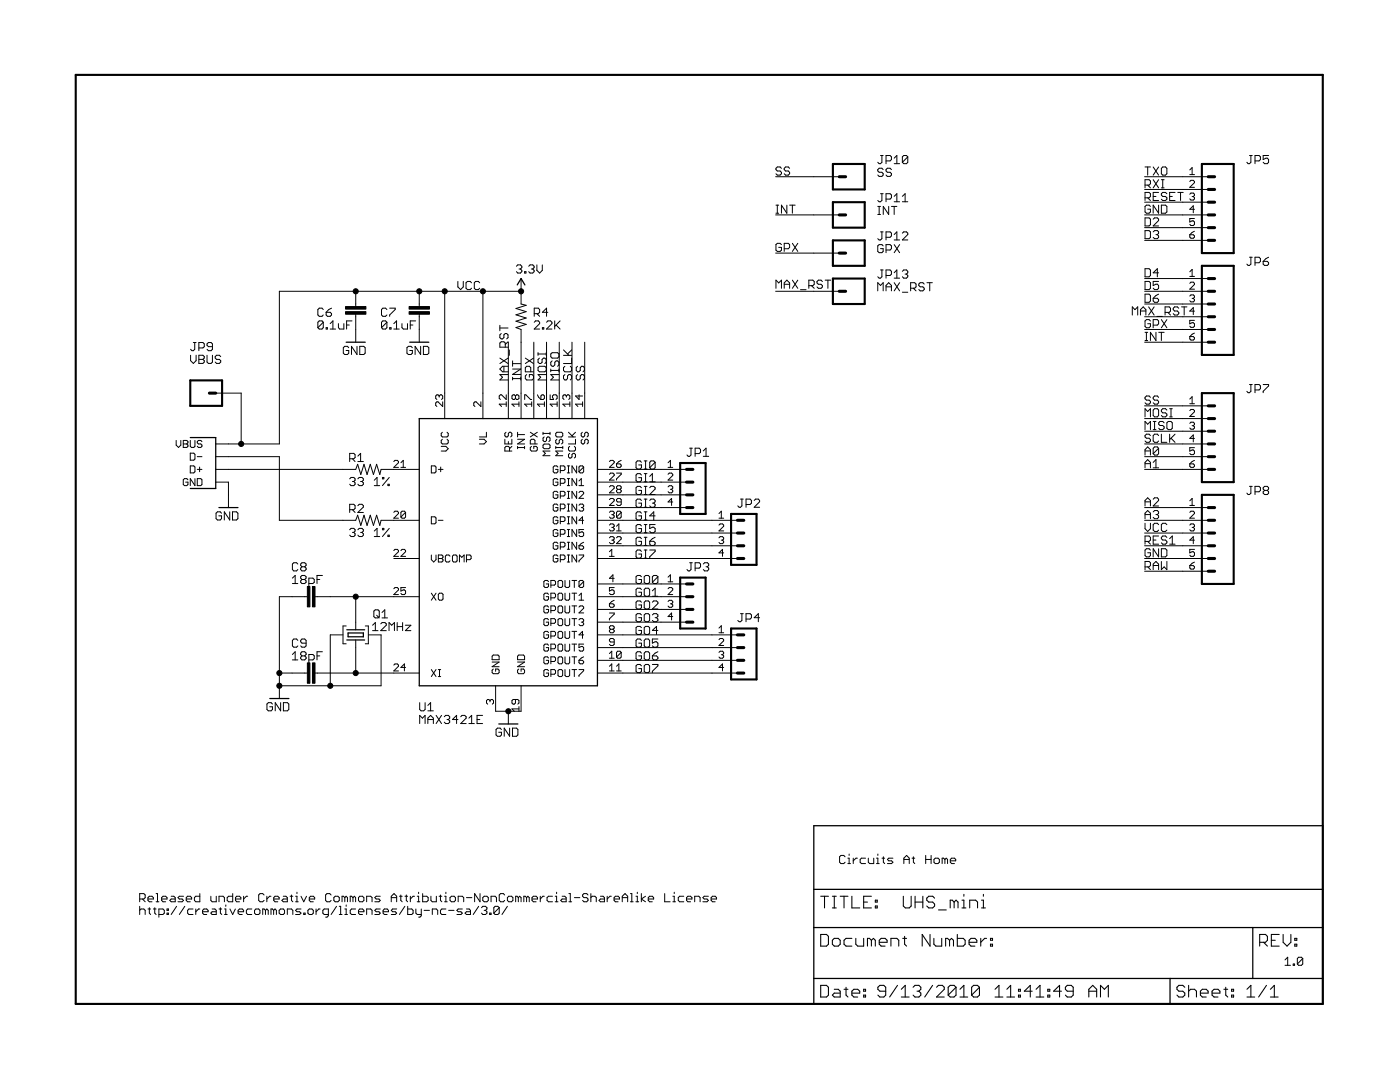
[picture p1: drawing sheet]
<svg xmlns="http://www.w3.org/2000/svg" width="279mm" height="216mm" viewBox="0 0 279 216" stroke-linecap="round" stroke-linejoin="round" font-family="sans-serif">
<g fill="#000" stroke="#000" stroke-width=".2">
<path d="M154.8 35.3h7.6zM154.9 33.6v.2zM154.9 33.8l.2 .3zM154.9 33.6l.2-.3zM155.1 34.1h.6zM154.9 34.7l.2 .2zM155.1 33.3h.6zM155.7 34.1l.3 .3zM155.1 34.9h.6zM155.7 33.3l.3 .3zM156 34.4v.3zM156 34.7l-.3 .2z"/>
<path d="M156.5 33.6v.2zM156.5 33.8l.3 .3zM156.8 33.3l-.3 .3zM156.8 34.1h.5zM156.5 34.7l.3 .2zM156.8 33.3h.5zM157.3 34.1l.3 .3zM156.8 34.9h.5zM157.3 33.3l.3 .3zM157.6 34.4v.3zM157.6 34.7l-.3 .2zM162.4 35.3h5.1z"/>
<path d="M175.2 33.8v.3zM175.2 34.1l.3 .3zM175.2 32.4l.3 .3zM175.5 33.6l-.3 .2zM175.5 34.4h.5zM175.2 34.9l.3 .3zM175.5 32.7h.2zM176 32.4l-.3 .3zM175.7 31h.6zM175.7 38.7h.6zM175.5 33.6h.5zM176 34.4l.3 .2z"/>
<path d="M175.5 35.2h.5zM176 31v1.4zM176 33.6l.3 .2zM176.3 34.6v.3zM176.3 34.9l-.3 .3zM176.8 33.8v.3zM176.8 34.1l.3 .3zM176.8 31v1.7zM176.8 31h.8zM176.8 38.7h.8zM177.1 33.6l-.3 .2zM177.1 34.4h.5z"/>
<path d="M176.8 34.9l.3 .3zM177.1 33.6h.5zM177.6 34.4l.3 .2zM177.1 35.2h.5zM177.6 31l.3 .3zM176.8 32.1h.8zM177.6 38.7l.3 .2zM176.8 39.7h.8zM177.6 33.6l.3 .2zM177.9 34.6v.3zM177.9 34.9l-.3 .3zM177.9 31.3v.5z"/>
<path d="M177.9 31.8l-.3 .3zM177.9 38.9v.6zM177.9 39.5l-.3 .2zM179 31l-.5 .6zM178.5 32.7h1zM179 38.7l-.5 .5zM179 31v1.7zM179 38.7v1.6zM180.1 31.3v1.1zM180.1 31.3l.3-.3zM180.1 32.4l1.1-1.1zM180.1 39.2l.5-.5z"/>
<path d="M180.4 31h.5zM180.1 32.4l.3 .3zM180.6 38.7v1.6zM180.9 31l.3 .3zM180.4 32.7h.5zM181.2 31.3v1.1zM181.2 32.4l-.3 .3zM228.4 35.3h7.7zM228.4 37.8h7.7zM228.5 33.3h1.1zM228.5 35.9v1.6zM228.5 35.9h.8z"/>
<path d="M228.5 38.4h.8zM229 33.3v1.6zM229 36.9l.6 .6zM229 39.5l.6 .5zM229.3 35.9l.3 .2zM228.5 36.9h.8zM229.3 38.4l.3 .3zM228.5 39.5h.8zM229.6 36.1v.6zM229.3 36.9l.3-.2zM229.6 38.7v.5zM229.6 39.2l-.3 .3z"/>
<path d="M230.1 33.3l1.1 1.6zM230.1 35.9l1.1 1.6zM230.1 38.4v1.6zM230.1 39.2h.6zM231.2 33.3l-1.1 1.6zM231.2 35.9l-1.1 1.6zM230.1 38.4h1.1zM231.8 33.6v1.1zM231.8 34.7l.3 .2zM231.8 37.5h.5zM231.8 35.9h.5zM231.8 38.7v.2z"/>
<path d="M231.8 38.9l.3 .3zM232.1 33.3l-.3 .3zM232.1 34.9h.5zM232.1 35.9v1.6zM231.8 38.7l.3-.3zM232.1 39.2h.5zM232.1 33.3h.5zM232.6 34.9l.3-.2zM232.1 38.4h.5zM232.6 39.2l.3 .3zM232.9 33.6v1.1zM232.6 33.3l.3 .3z"/>
<path d="M232.6 38.4l.3 .3zM232.9 39.5v.3zM232.6 40l.3-.2zM233.4 38.4v1.6zM233.4 39.2h.6zM233.4 38.4h1.1zM235.1 38.4h1zM236.1 35.3h5zM236.1 37.8h5zM237.4 33.9l.5-.5zM237.4 34.8h1zM237.4 37.4l1-1z"/>
<path d="M237.4 38.8l.3-.3zM237.4 36.2l.3-.2zM237.7 38.5h.4zM237.4 39.7l.3 .2zM237.9 33.4v1.4zM237.7 36h.4zM238.1 38.5l.3 .3zM237.9 39.2h.2zM238.1 39.2l.3 .3zM237.7 39.9h.4zM237.4 37.4h1zM238.4 36.2v.2z"/>
<path d="M238.1 36l.3 .2zM238.4 38.8v.2zM238.4 39l-.3 .2zM238.4 39.5v.2zM238.4 39.7l-.3 .2zM248.8 32.4l.3 .3zM249.1 32.7h.3zM249.4 32.7l.2-.3zM249.4 31h.5zM249.6 31v1.4zM250.5 31v1.7zM250.5 31h.8z"/>
<path d="M251.3 31l.2 .3zM250.5 32.1h.8zM251.5 31.3v.5zM251.5 31.8l-.2 .3zM252.1 31v.8zM252.1 31.8l.5-.2zM252.1 32.4l.3 .3zM252.6 31.6h.3zM252.9 31.6l.3 .2zM252.4 32.7h.5zM252.1 31h1.1zM253.2 31.8v.6z"/>
<path d="M253.2 32.4l-.3 .3zM55.8 58.1v30.5zM71 58.1v2.6zM71 58.1h12.7zM55.8 58.1h15.2zM83.7 58.1v2.6zM83.7 58.1h5.1zM88.8 58.1h7.6zM91.4 56.2v1.1zM91.4 57.3l.5 .5zM91.9 57.8l.6-.5zM92.5 56.2v1.1z"/>
<path d="M93 56.4v1.1zM93 57.5l.3 .3zM93.3 56.2l-.3 .2zM93.3 57.8h.5zM93.3 56.2h.5zM93.8 57.8l.3-.3zM93.8 56.2l.3 .2zM94.7 56.4v1.1zM94.7 57.5l.2 .3zM94.9 56.2l-.2 .2zM94.9 57.8h.6zM94.9 56.2h.6z"/>
<path d="M95.5 57.8l.2-.3zM95.5 56.2l.2 .2zM96.4 58.1h7.6zM103.1 53.1l.2-.2zM103.3 52.9h.6zM103.1 54.2l.2 .3zM103.9 52.9l.2 .2zM103.6 53.7h.3zM103.9 53.7l.2 .3zM103.3 54.5h.6zM104 58.1v2.6zM104 55.6v2.5z"/>
<path d="M104.1 53.1v.3zM104.1 53.4l-.2 .3zM104.1 54v.2zM103.9 54.5l.2-.3zM104.7 54.2v.3zM104.7 54.2h.3zM105 54.2v.3zM104.7 54.5h.3zM105.5 53.1l.3-.2zM105.8 52.9h.5zM105.5 54.2l.3 .3zM106.3 52.9l.3 .2z"/>
<path d="M106 53.7h.3zM106.3 53.7l.3 .3zM105.8 54.5h.5zM106.6 53.1v.3zM106.6 53.4l-.3 .3zM106.6 54v.2zM106.3 54.5l.3-.3zM107.1 52.9v1.1zM107.1 54l.6 .5zM107.7 54.5l.5-.5zM108.2 52.9v1.1zM154.8 50.5h7.6z"/>
<path d="M154.8 42.9h7.6zM154.8 58.1h7.6zM154.9 48.8v1.1zM154.9 49.9l.2 .3zM154.9 42.5h.5zM154.9 40.9h.5zM154.9 55.9v1.6zM154.9 55.9l.5 .6zM154.9 48.8l.2-.2zM155.1 50.2h.6zM155.1 40.9v1.6zM155.4 56.5l.6-.6z"/>
<path d="M155.1 48.6h.6zM155.7 50.2l.3-.3zM155.7 48.6l.3 .2zM156 49.4v.5zM155.4 49.4h.6zM156 40.9v1.6zM156 40.9l1 1.6zM156 55.9v1.6zM156.5 48.6v1.6zM156.5 48.6h.8zM156.5 56.5v1zM157 55.9l-.5 .6z"/>
<path d="M156.5 56.7h1.1zM157 40.9v1.6zM157 55.9l.6 .6zM157.3 48.6l.3 .2zM156.5 49.6h.8zM157.6 48.8v.6zM157.6 49.4l-.3 .2zM157.6 40.9h1.1zM157.6 56.5v1zM158.1 48.6l1.1 1.6zM158.1 40.9v1.6zM158.1 55.9l1.1 1.6z"/>
<path d="M159.2 48.6l-1.1 1.6zM159.2 55.9l-1.1 1.6zM159.8 57.8h1.1zM161.4 55.9v1.6zM161.4 55.9h.8zM161.9 57l.6 .5zM162.2 55.9l.3 .3zM161.4 57h.8zM162.4 42.9h5.1zM162.4 50.5h5.1zM162.4 58.1h5.1zM162.5 56.2v.5z"/>
<path d="M162.5 56.7l-.3 .3zM163 56.2v.3zM163 56.5l.3 .2zM163.3 55.9l-.3 .3zM163.3 56.7h.6zM163 57.3l.3 .2zM163.3 55.9h.6zM163.9 56.7l.2 .3zM163.3 57.5h.6zM163.9 55.9l.2 .3zM164.1 57v.3zM164.1 57.3l-.2 .2z"/>
<path d="M164.7 55.9h1.1zM165.2 55.9v1.6zM175.2 42.8h.5zM175.2 41.2h.5zM175.2 49.1v1.1zM175.2 50.2l.3 .2zM175.2 56.4v1.6zM175.2 56.4l.5 .6zM175.2 40l.3 .3zM175.2 47.6l.3 .3zM175.2 55.2l.3 .3zM175.5 41.2v1.6z"/>
<path d="M175.2 49.1l.3-.3zM175.5 50.4h.5zM175.5 40.3h.2zM175.5 47.9h.2zM175.5 55.5h.2zM176.3 56.4l-.6 .6zM175.7 40.3l.3-.3zM175.7 47.9l.3-.3zM175.7 46.3h.6zM175.7 55.5l.3-.3zM175.7 53.9h.6zM175.5 48.8h.5z"/>
<path d="M176 50.4l.3-.2zM176 38.7v1.3zM176 46.3v1.3zM176 53.9v1.3zM176 48.8l.3 .3zM176.3 49.6v.6zM175.7 49.6h.6zM176.3 56.4v1.6zM176.3 41.2v1.6zM176.3 41.2l1.1 1.6zM176.8 48.8v1.6zM176.8 48.8h.8z"/>
<path d="M176.8 57v1zM177.4 56.4l-.6 .6zM176.8 57.2h1.1zM176.8 38.7v1.6zM176.8 46.3v1.6zM176.8 46.3h.8zM176.8 53.9v1.6zM176.8 53.9h.8zM177.4 41.2v1.6zM177.4 56.4l.5 .6zM177.6 48.8l.3 .3zM176.8 49.9h.8z"/>
<path d="M177.6 46.3l.3 .2zM176.8 47.3h.8zM177.6 53.9l.3 .2zM176.8 55h.8zM177.9 41.2h1.1zM177.9 49.1v.5zM177.9 49.6l-.3 .3zM177.9 57v1zM177.9 46.5v.6zM177.9 47.1l-.3 .2zM177.9 54.1v.6zM177.9 54.7l-.3 .3z"/>
<path d="M178.5 41.2v1.6zM178.5 48.8l1 1.6zM178.5 56.4l1 1.6zM178.5 40.3h1zM179 46.3l-.5 .5zM178.5 47.9h1zM179 53.9l-.5 .5zM178.5 55.5h1zM179 46.3v1.6zM179 53.9v1.6zM179.5 48.8l-1 1.6zM179.5 56.4l-1 1.6z"/>
<path d="M180.1 58.3h1.1zM180.1 40.3h1.1zM180.1 47.9l1.1-1.1zM180.1 54.1l.3-.2zM180.1 46.5l.3-.2zM180.4 53.9h.5zM180.1 55.2l.3 .3zM180.4 46.3h.5zM180.9 53.9l.3 .2zM180.6 54.7h.3zM180.9 54.7l.3 .3zM180.4 55.5h.5z"/>
<path d="M180.1 47.9h1.1zM181.2 46.5v.3zM180.9 46.3l.3 .2zM181.2 54.1v.3zM181.2 54.4l-.3 .3zM181.2 55v.2zM181.2 55.2l-.3 .3zM181.7 56.4v1.6zM181.7 56.4h.8zM182.3 57.5l.5 .5zM182.5 56.4l.3 .3zM181.7 57.5h.8z"/>
<path d="M182.8 56.7v.5zM182.8 57.2l-.3 .3zM183.4 56.7v.3zM183.4 57l.2 .2zM183.6 56.4l-.2 .3zM183.6 57.2h.6zM183.4 57.8l.2 .2zM183.6 56.4h.6zM184.2 57.2l.2 .3zM183.6 58h.6zM184.2 56.4l.2 .3zM184.4 57.5v.3z"/>
<path d="M184.4 57.8l-.2 .2zM185 56.4h1.1zM185.5 56.4v1.6zM228.4 42.9h7.7zM228.4 40.3h7.7zM228.4 45.4h7.7zM228.4 48h7.7zM228.4 55.6h7.7zM228.4 58.1h7.7zM228.5 41.2v1.1zM228.5 42.3l.3 .2zM228.5 38.4v1.6z"/>
<path d="M228.5 43.5v1.6zM228.5 45.1h.8zM228.5 46v1.6zM228.5 47.6h.8zM228.5 53.6v1.6zM228.5 55.2h.8zM228.5 56.2v1.6zM228.5 57.8h.8zM228.5 58.7v1.6zM228.5 41.2l.3-.3zM228.8 42.5h.5zM228.8 40.9h.5z"/>
<path d="M229.3 42.5l.3-.2zM229.3 45.1l.3-.3zM228.5 43.5h.8zM229.3 47.6l.3-.2zM228.5 46h.8zM229.3 55.2l.3-.2zM228.5 53.6h.8zM229.3 57.8l.3-.3zM228.5 56.2h.8zM228.5 58.7h.8zM229.3 40.9l.3 .3zM229.6 41.7v.6z"/>
<path d="M229 41.7h.6zM229.6 43.7v1.1zM229.3 43.5l.3 .2zM229.6 46.3v1.1zM229.3 46l.3 .3zM229.6 53.9v1.1zM229.3 53.6l.3 .3zM229.6 56.4v1.1zM229.3 56.2l.3 .2zM229.3 58.7l.3 .3zM230.1 40.9v1.6zM230.1 40.9l1.1 1.6z"/>
<path d="M230.1 40h1.1zM230.1 45.1l1.1-1.1zM230.1 46.3l.3-.3zM230.1 54.4h1.1zM230.1 56.2v.8zM230.1 57l.6-.3zM230.1 59.5v.5zM230.1 43.7l.3-.2zM230.4 46h.6zM230.1 47.4l.3 .2zM230.1 57.5l.3 .3zM230.7 56.7h.3z"/>
<path d="M230.7 59l-.6 .5zM230.4 43.5h.6zM231 46l.2 .3zM230.7 46.8h.3zM231 46.8l.2 .3zM230.4 47.6h.6zM231 53.6v1.6zM231 53.6l-.9 .8zM231 56.7l.2 .3zM230.4 57.8h.6zM230.1 59.5h.9zM231.2 40.9v1.6z"/>
<path d="M230.1 45.1h1.1zM231.2 43.7v.3zM231 43.5l.2 .2zM231.2 46.3v.2zM231.2 46.5l-.2 .3zM231.2 47.1v.3zM231.2 47.4l-.2 .2zM230.1 56.2h1.1zM231.2 57v.5zM231.2 57.5l-.2 .3zM230.7 59l.5-.3zM231 59.5l.2 .3z"/>
<path d="M231.8 40.9v1.6zM231.8 42.5h.8zM231.8 39.8l.3 .2zM232.6 42.5l.3-.2zM231.8 40.9h.8zM232.1 40h.5zM232.9 41.2v1.1zM232.6 40.9l.3 .3zM233.4 40h1.1zM235.6 38.4v1.6zM236.1 40.3h5zM236.1 42.9h5z"/>
<path d="M236.1 45.4h5zM236.1 48h5zM236.1 55.6h5zM236.1 58.1h5zM237.4 41.8h1zM237.4 43.6v.7zM237.4 44.3l.5-.2zM237.4 46.8v.5zM237.4 47.3l.3 .2zM237.4 54.2l.5-.4zM237.4 55.2h1zM237.4 57.7l1-.9z"/>
<path d="M237.4 59.1l.3-.3zM237.4 44.8l.3 .2zM237.7 47.5h.4zM237.4 56.5l.3-.2zM237.7 58.8h.4zM237.9 44.1h.2zM237.9 46.4l-.5 .4zM237.9 53.8v1.4zM238.1 41.1v1.4zM238.1 41.1l-.7 .7zM238.1 44.1l.3 .2zM237.7 45h.4z"/>
<path d="M238.4 47.3l-.3 .2zM237.4 46.8h.7zM237.7 56.3h.4zM238.1 58.8l.3 .3zM237.9 59.5h.2zM238.1 59.5l.3 .3zM237.4 43.6h1zM238.4 44.3v.5zM238.4 44.8l-.3 .2zM237.9 46.4l.5-.3zM238.4 47.1v.2zM238.1 46.8l.3 .3z"/>
<path d="M237.4 57.7h1zM238.4 56.5v.3zM238.1 56.3l.3 .2zM238.4 59.1v.2zM238.4 59.3l-.3 .2zM238.4 59.8v.2zM248.8 52.7l.3 .3zM249.1 53h.3zM249.4 53l.2-.3zM249.4 51.3h.5zM249.6 51.3v1.4zM250.5 51.3v1.7z"/>
<path d="M250.5 51.3h.8zM251.3 51.3l.2 .3zM250.5 52.4h.8zM251.5 51.6v.6zM251.5 52.2l-.2 .2zM252.1 52.2v.5zM252.1 52.7l.3 .3zM252.4 53h.5zM252.6 51.6l-.5 .6zM252.9 53l.3-.3zM252.1 52.2h.8zM252.6 51.6l.6-.3z"/>
<path d="M253.2 52.4v.3zM252.9 52.2l.3 .2zM38 70.9v1.1zM38 72l.6 .5zM38 69.7l.3 .3zM38.3 70h.3zM38.6 72.5l.5-.5zM38.6 70l.3-.3zM38.6 68.3h.5zM38.9 68.3v1.4zM39.1 70.9v1.1zM39.7 70.9v1.6z"/>
<path d="M39.7 70.9h.8zM39.7 71.7h.8zM39.7 68.3v1.7zM39.7 68.3h.8zM40.5 70.9l.3 .3zM40.5 71.7l.3 .3zM39.7 72.5h.8zM40.5 68.3l.3 .3zM39.7 69.4h.8zM40.8 71.2v.2zM40.5 71.7l.3-.3zM40.8 72v.2z"/>
<path d="M40.5 72.5l.3-.3zM40.8 68.6v.6zM40.5 69.4l.3-.2zM41.3 70.9v1.3zM41.3 72.2l.3 .3zM41.3 69.7l.3 .3zM41.3 68.6v.3zM41.3 68.9l.3 .3zM41.6 72.5h.5zM41.6 70h.5zM41.3 68.6l.3-.3zM41.6 69.2h.8z"/>
<path d="M42.1 72.5l.3-.3zM42.1 70l.3-.3zM41.6 68.3h.5zM42.4 70.9v1.3zM42.4 68.6v1.1zM42.1 68.3l.3 .3zM42.9 71.2v.2zM42.9 71.4l.3 .3zM42.9 71.2l.3-.3zM43.2 71.7h.6zM42.9 72.2l.3 .3zM43.2 70.9h.6z"/>
<path d="M43.8 71.7l.2 .3zM43.2 72.5h.6zM43.8 70.9l.2 .3zM44 72v.2zM43.8 72.5l.2-.3zM43.1 78.4h5zM48.1 78.4v10.2zM63.4 64.3v1.1zM63.7 64l-.3 .3zM63.4 65.4l1.1-1.1zM63.4 61.8v1zM63.4 62.8l.3 .3z"/>
<path d="M63.7 64h.6zM63.4 65.4l.3 .3zM63.7 61.5l-.3 .3zM63.7 63.1h.6zM64.3 64l.2 .3zM63.7 65.7h.6zM63.7 61.5h.6zM64.5 62.8l-.2 .3zM64.5 64.3v1.1zM64.5 65.4l-.2 .3zM64.3 61.5l.2 .3zM65.1 65.4v.3z"/>
<path d="M65.1 65.4h.2zM65.1 62.3v.5zM65.1 62.8l.2 .3zM65.3 65.4v.3zM65.1 65.7h.2zM65.3 63.1h.6zM65.6 61.8l-.5 .5zM65.9 64.6l.5-.6zM65.9 65.7h1.1zM65.9 63.1l.3-.3zM65.1 62.3h.8zM65.6 61.8l.6-.3z"/>
<path d="M66.2 62.6v.2zM65.9 62.3l.3 .3zM66.4 64v1.7zM67.5 64.6v.8zM67.5 65.4l.3 .3zM67.8 65.7h.8zM68.5 69.4v1.1zM68.5 70.5l.3 .2zM68.6 64.6v1.1zM68.8 69.1l-.3 .3zM68.8 70.7h.5zM69.2 64v1.7z"/>
<path d="M69.2 64h1.1zM69.2 64.9h.5zM68.8 69.1h.5zM69.6 70.5l-.3 .2zM69.3 69.1l.3 .3zM69.6 69.9v.6zM69.1 69.9h.5zM70.1 69.1v1.6zM70.1 69.1l1.1 1.6zM71 63.2v2.5zM71 60.7v.5zM71 62.7v.5z"/>
<path d="M71 65.7v2.6zM71.2 69.1v1.6zM71.8 69.1v1.6zM71.8 70.7h.8zM72.6 70.7l.3-.2zM71.8 69.1h.8zM72.9 69.4v1.1zM72.6 69.1l.3 .3zM76.1 64.3v1.1zM76.1 64.3l.3-.3zM76.1 65.4l1.1-1.1zM76.1 61.8v1z"/>
<path d="M76.1 62.8l.3 .3zM76.4 64h.5zM76.1 65.4l.3 .3zM76.4 61.5l-.3 .3zM76.4 63.1h.5zM76.9 64l.3 .3zM76.4 65.7h.5zM76.4 61.5h.5zM76.9 63.1l.3-.3zM77.2 64.3v1.1zM77.2 65.4l-.3 .3zM76.9 61.5l.3 .3z"/>
<path d="M77.8 65.4v.3zM77.8 65.4h.2zM77.8 61.5h1.1zM77.8 62.8v.3zM78 65.4v.3zM77.8 65.7h.2zM78.6 64.6l.5-.6zM78.6 65.7h1.1zM78.9 61.5v.3zM77.8 62.8l1.1-1zM79.1 64v1.7zM80.2 64.6v.8z"/>
<path d="M80.2 65.4l.3 .3zM80.5 65.7h.8zM81.2 69.4v1.1zM81.2 70.5l.3 .2zM81.3 64.6v1.1zM81.5 69.1l-.3 .3zM81.5 70.7h.5zM81.9 64v1.7zM81.9 64h1.1zM81.9 64.9h.5zM81.5 69.1h.5zM82 70.7l.3-.2z"/>
<path d="M82 69.1l.3 .3zM82.3 69.9v.6zM81.8 69.9h.5zM82.8 69.1v1.6zM82.8 69.1l1.1 1.6zM83.7 63.2v2.5zM83.7 60.7v.5zM83.7 62.7v.5zM83.7 65.7v2.6zM83.9 69.1v1.6zM84.5 69.1v1.6zM84.5 70.7h.8z"/>
<path d="M85.3 70.7l.3-.2zM84.5 69.1h.8zM85.6 69.4v1.1zM85.3 69.1l.3 .3zM87 79v.5zM87 79l.2-.2zM87 79.5l.2 .2zM87.2 78.8h.2zM87.4 78.8l.3 .2zM87.7 79v.2zM87.7 79l.2-.2zM87.9 78.8h.2z"/>
<path d="M88.1 78.8l.2 .2zM88.3 79v.5zM88.3 79.5l-.2 .2zM88.8 78.4v5.1zM88.8 58.1v20.3zM96.4 78.4v5.1zM96.4 58.1v20.3zM99.6 79v.5zM99.6 79.5l.3 .2zM100.3 75.3l-.5 .5zM99.8 74.7h1.6zM100.3 73.1l-.5 .5z"/>
<path d="M99.8 72.5l1.6-1zM99.8 71.5l1.6 1zM99.8 68.5v.8zM99.8 68.5l.2-.3zM99.8 66.8v.6zM99.8 67.4l.2 .2zM99.8 64.9v1.1zM99.9 78.8l-.3 .2zM100 68.2h.6zM100 66.5l-.2 .3zM100 67.6h.3zM99.9 78.8h.2z"/>
<path d="M99.8 74.7l.5 .6zM99.8 73.6l.5 .6zM100.3 73.1h1.1zM100.3 67.6l.3-.2zM100.6 73.1v1.1zM100.6 68.2l.2 .3zM100.6 66.8v.6zM100.6 66.8l.2-.3zM100.8 68.5v.8zM100.8 68.7l.6-.5zM100.8 66.5h.3zM101 78.8v.9z"/>
<path d="M100.1 78.8l.9 .9zM101.1 66.5l.3 .3zM99.8 75.8h1.6zM100.3 74.2h1.1zM99.8 69.3h1.6zM101.4 66.8v.6zM101.1 67.6l.3-.2zM99.8 65.4h1.6zM101.5 78.4v5.1zM101.5 68.3v10.1zM101.6 69.8v1.1zM102.2 79v.5z"/>
<path d="M102.2 79l.2-.2zM102.3 75.3v.5zM102.3 74.7l1.6-1.1zM102.3 72v1.1zM102.2 79.5l.2 .2zM102.4 78.8h.2zM102.6 78.8l.3 .2zM102.4 79.7h.2zM102.9 79l.2-.2zM102.9 79.5l-.3 .2zM102.9 79v.5zM103 65.4l2-.7z"/>
<path d="M103 64.1l2-.6zM103 62.8l2-.6zM103 61.6l2-.7zM103.1 78.8h.2zM102.9 79.5l.2 .2zM103.3 78.8l.3 .2zM103.1 79.7h.2zM103.6 79v.5zM103.6 79.5l-.3 .2zM103.9 75.3v.5zM102.3 75.5h1.6zM102.3 74.7h1.6z"/>
<path d="M102.3 73.6h1.6zM102.3 72.6h1.6zM104 78.4v5.1zM104 65.7v2.6zM103 65.4l1 .3zM104 68.3v10.1zM104.7 78.8v.9zM104.7 78.8h.2zM104.8 75v.5zM104.8 75.5l.3 .3zM104.8 73.4v.8zM104.8 73.4l.3-.3z"/>
<path d="M104.8 72.5l1.7-1zM104.8 71.5l1.7 1zM104.9 78.8l1 .9zM103 64.1l2 .6zM103 62.8l2 .7zM103 61.6l2 .6zM104 60.7l1 .2zM105.1 74.7l-.3 .3zM105.1 75.8h1.1zM105.1 73.1h.5zM105.6 74.7v.6zM105.6 73.1l.3 .3z"/>
<path d="M105.9 79.7h.2zM105.9 73.4v.8zM106.2 75.8l.3-.3zM105.6 74.7h.6zM106.5 75v.5zM106.2 74.7l.3 .3zM104.8 74.2h1.7zM106.5 78.4v5.1zM106.5 68.3v10.1zM107.7 64.6l-1.1 1.1zM106.6 61.5v1.6zM106.6 61.5h.8z"/>
<path d="M106.9 64l-.3 .3zM107.1 62.6l.6 .5zM107.3 78.8l.2 .4zM107.9 75.3l-.5 .5zM107.4 74.7h1.6zM107.4 73.4v.5zM107.4 73.9l.3 .3zM107.4 71.7v.6zM107.4 72.3l.3 .2zM107.4 70.4v.5zM106.9 64h.5zM107.4 61.5l.3 .3z"/>
<path d="M106.6 62.6h.8zM107.5 79.2l.4 .5zM107.7 74.2h1zM107.7 73.1l-.3 .3zM107.7 71.5l-.3 .2zM107.7 72.5h.2zM106.6 65.7h1.1zM107.7 64.3v.3zM107.4 64l.3 .3zM107.7 61.8v.5zM107.7 62.3l-.3 .3zM107.4 74.7l.5 .6z"/>
<path d="M107.9 72.5l.3-.2zM107.9 79.7h.5zM107.9 79v.7zM108.2 78.8l-.3 .2zM108.2 71.7v.6zM108.5 71.5l-.3 .2zM108.2 65.4v.3zM108.2 65.4h.3zM108.2 62.3h1.1zM108.6 79.5l-.2 .2zM108.2 78.8h.2zM108.5 71.5h.2z"/>
<path d="M108.5 65.4v.3zM108.2 65.7h.3zM108.6 79v.5zM108.4 78.8l.2 .2zM108.7 74.2l.3-.3zM107.7 73.1h1zM108.7 71.5l.3 .2zM107.4 75.8h1.6zM109 73.4v.5zM108.7 73.1l.3 .3zM109 71.7v.6zM108.7 72.5l.3-.2z"/>
<path d="M109 70.4v.5zM107.4 70.6h1.6zM109.1 65.7l1.1-1.1zM109.1 61.5v1.6zM109.1 61.5l-.9 .8zM109.1 78.4v5.1zM109.1 68.3v10.1zM109.3 64l-.2 .3zM109.8 78.8v.9zM109.8 79.7h.7zM109.3 64h.6zM110.4 75.3l-.5 .5z"/>
<path d="M109.9 74.7h1.6zM109.9 73.6v.6zM109.9 72.3v.5zM109.9 72.8l.3 .3zM109.9 70.6v.6zM109.9 71.2l.3 .3zM109.1 65.7h1.1zM110.2 64.3v.3zM109.9 64l.3 .3zM109.9 72.3l.3-.3zM110.2 73.1h.2zM110.2 71.5h1.1z"/>
<path d="M109.9 70.6l.3-.2zM110.3 79v.2zM110.3 79l.2-.2zM109.9 74.7l.5 .6zM110.4 73.1l.3-.3zM110.3 79.2l.2 .5zM110.5 78.8h.5zM110.7 64v1.7zM111.8 64l-1.1 1.1zM110.7 72.3v.5zM110.7 72.3l.3-.3zM111 78.8l.2 .2z"/>
<path d="M111 64.9l.8 .8zM111 72h.3zM111.2 79v.5zM111.2 79.5l-.2 .2zM111.3 72l.2 .3zM111.3 71.5l.2-.3zM110.2 70.4h1.1zM109.9 75.8h1.6zM111.5 73.6v.6zM109.9 73.9h1.6zM111.5 72.3v.5zM111.5 72.8l-.2 .3z"/>
<path d="M111.5 70.6v.6zM111.3 70.4l.2 .2zM111.6 78.4v5.1zM111.6 68.3v10.1zM112.3 79v.5zM112.3 79l.3-.2zM112.5 75v.5zM112.5 75.5l.2 .3zM112.5 73.4v.5zM112.5 73.9l.2 .3zM112.5 72.5h1.6zM112.5 70.9h1.6z"/>
<path d="M112.3 79.5l.3 .2zM112.6 78.8h.2zM112.7 74.7l-.2 .3zM112.7 75.8h.3zM112.7 73.1l-.2 .3zM112.7 74.2h1.1zM112.8 78.8l.2 .2zM113 75.8l.3-.3zM113 79v.2zM113 79l.3-.2zM113.3 78.8h.2zM113.3 75v.5z"/>
<path d="M113.3 75l.2-.3zM113.3 70.6l.8-.8zM113.5 78.8l.2 .2zM113.5 74.7h.3zM112.5 69.8l1 1.1zM113.7 79v.5zM113.7 79.5l-.2 .2zM113.8 74.7l.3 .3zM113.8 74.2l.3-.3zM114.1 75v.5zM114.1 75.5l-.3 .3zM114.1 73.4v.5z"/>
<path d="M113.8 73.1l.3 .3zM114.1 71.5v1zM114.2 78.4v5.1zM114.2 68.3v10.1zM114.9 79l.7 .7zM115 75v.5zM115 75.5l.3 .3zM115 73.4v.5zM115 73.9l.3 .3zM115.3 74.7l-.3 .3zM115.3 75.8h.2zM115.3 73.1l-.3 .3z"/>
<path d="M115.3 74.2h.2zM115.5 75.8l.3-.3zM115.5 74.2l.3-.3zM115.6 78.8v.9zM115.8 75v.5zM115.8 75l.3-.3zM115.8 73.4v.5zM115.8 73.4l.3-.3zM116.1 74.7h.3zM116.1 73.1h.3zM114.9 79h1.4zM116.4 74.7l.2 .3z"/>
<path d="M116.4 73.1l.2 .3zM116.6 75v.5zM116.6 75.5l-.2 .3zM116.6 73.4v.5zM116.6 73.9l-.2 .3zM116.7 78.4v5.1zM116.7 68.3v10.1zM226 61.2v1.7zM226 61.2l.5 .6zM226.5 61.8l.6-.6zM227.1 61.2v1.7zM227.6 61.8v1.1z"/>
<path d="M227.6 61.8l.6-.6zM227.6 62.1h1.1zM228.2 61.2l.5 .6zM228.4 65.7h7.7zM228.4 68.3h7.7zM228.4 60.7h7.7zM228.4 63.2h7.7zM228.5 79.3v.3zM228.5 79.6l.3 .2zM228.5 64.1v1zM228.5 65.1l.3 .3zM228.5 67.9h.5z"/>
<path d="M228.5 66.3h.5zM228.5 60.3h.8zM228.7 61.8v1.1zM228.8 79l-.3 .3zM228.8 79.8h.5zM228.8 63.8l-.3 .3zM228.8 65.4h.5zM228.8 66.3v1.6zM229.2 61.2l1.1 1.7zM228.8 79h.5zM229.3 79.8l.3 .3zM228.8 63.8h.5z"/>
<path d="M229.3 65.4l.3-.3zM229.3 60.3l.3-.3zM229.3 79l.3 .3zM229.3 63.8l.3 .3zM229.6 64.6v.5zM229 64.6h.6zM229.6 66.3v1.6zM229.6 66.3l1.1 1.6zM229.6 59v1zM230.1 79.3v.3zM230.1 79.6l.3 .2zM230.1 63.8v1.6z"/>
<path d="M230.1 63.8h.9zM230.1 60l.3 .3zM230.3 61.2l-1.1 1.7zM230.4 79l-.3 .3zM230.4 79.8h.6zM230.4 60.3h.6zM230.7 66.3v1.6zM230.9 63.1h1.1zM230.4 79h.6zM231 79.8l.2 .3zM231 63.8l.2 .3zM230.1 64.9h.9z"/>
<path d="M231.2 60l-.2 .3zM231 79l.2 .3zM231.2 64.1v.5zM231.2 64.6l-.2 .3zM231.2 59.8v.2zM231.2 66.3h1.1zM231.8 63.8l1.1 1.6zM231.8 66.3v1.6zM232.5 61.2v1.7zM232.5 61.2h.8zM232.9 63.8l-1.1 1.6zM233.1 62.3l.5 .6z"/>
<path d="M233.3 61.2l.3 .3zM232.5 62.3h.8zM233.6 61.5v.6zM233.6 62.1l-.3 .2zM234.1 61.5v.3zM234.1 61.8l.3 .3zM234.4 61.2l-.3 .3zM234.4 62.1h.6zM234.1 62.6l.3 .3zM234.4 61.2h.6zM235 62.1l.2 .2zM234.4 62.9h.6z"/>
<path d="M235 61.2l.2 .3zM235.2 62.3v.3zM235.2 62.6l-.2 .3zM235.8 61.2h1.1zM236.1 60.7h5zM236.1 63.2h5zM236.1 65.7h5zM236.1 68.3h5zM236.3 61.2v1.7zM237.4 62.1h1zM237.4 63.9v.7zM237.4 64.6l.5-.2z"/>
<path d="M237.4 67.2v.4zM237.4 67.6l.3 .3zM237.4 79.6l.5-.4zM237.4 60l.3 .2zM237.4 65.1l.3 .2zM237.7 67.9h.4zM237.9 64.4h.2zM237.9 66.7l-.5 .5zM237.9 79.2v1.4zM237.7 60.2h.4zM238.1 61.4v1.4zM238.1 61.4l-.7 .7z"/>
<path d="M238.1 64.4l.3 .2zM237.7 65.3h.4zM238.4 67.6l-.3 .3zM237.4 67.2h.7zM238.4 60l-.3 .2zM237.4 63.9h1zM238.4 64.6v.5zM238.4 65.1l-.3 .2zM237.9 66.7l.5-.2zM238.4 67.4v.2zM238.1 67.2l.3 .2zM248.8 78.1l.3 .3z"/>
<path d="M249.1 78.4h.3zM249.4 78.4l.2-.3zM249.4 76.7h.5zM249.6 76.7v1.4zM250.5 76.7v1.7zM250.5 76.7h.8zM251.3 76.7l.2 .3zM250.5 77.8h.8zM251.5 77v.6zM251.3 77.8l.2-.2zM252.1 76.7h1.1zM252.1 78.1v.3z"/>
<path d="M253.2 76.7v.3zM253.2 77l-1.1 1.1zM35.2 87.9v.9zM35.2 88.8l.4 .5zM35.6 89.3l.5-.5zM36.1 87.9v.9zM36.6 87.9v1.4zM36.6 87.9h.7zM36.6 88.6h.7zM36.6 95.7v1zM36.6 96.7l.2 .2zM36.8 95.5l-.2 .2z"/>
<path d="M36.8 96.9h.5zM37.3 87.9l.2 .2zM37.3 88.6l.2 .2zM36.6 89.3h.7zM36.8 95.5h.5zM37.3 96.9l.2-.2zM37.5 88.1v.2zM37.5 88.3l-.2 .3zM37.5 88.8v.2zM37.5 89l-.2 .3zM37.3 95.5l.2 .2zM37.5 96.2v.5z"/>
<path d="M37 96.2h.5zM38 93v1.4zM38 94.4h.7zM38 90.4v1.4zM38 91.8h.7zM38 87.9v1.1zM38 89l.2 .3zM38 95.5v1.4zM38 95.5l.9 1.4zM38.2 89.3h.5zM38.7 94.4l.2-.3zM38 93h.7z"/>
<path d="M38.7 91.8l.2-.2zM38 90.4h.7zM38.7 89.3l.2-.3zM38.9 93.2v.9zM38.7 93l.2 .2zM38.9 90.7v.9zM38.7 90.4l.2 .3zM38.9 87.9v1.1zM38.9 95.5v1.4zM39.4 93.7h.9zM39.4 91.1h.9zM39.4 88.1v.2z"/>
<path d="M39.4 88.3l.2 .3zM39.4 95.5v1.4zM39.4 96.9h.7zM39.6 87.9l-.2 .2zM39.6 88.6h.5zM39.4 89l.2 .3zM39.8 93.2v.9zM39.6 87.9h.5zM40.1 88.6l.2 .2zM39.6 89.3h.5zM40.1 96.9l.2-.2zM39.4 95.5h.7z"/>
<path d="M40.1 87.9l.2 .2zM40.3 88.8v.2zM40.3 89l-.2 .3zM40.3 95.7v1zM40.1 95.5l.2 .2zM43.1 93.7h2.5zM43.1 91.1h2.5zM43.1 88.6h2.5zM43.1 96.2h2.5zM45.6 98.7v2.6zM45.6 96.2v2.5zM45.6 88.6h2.5z"/>
<path d="M45.6 91.1h10.2zM48.1 88.6h7.7zM68.5 93.7h2.5zM45.6 93.7h22.9zM69.8 95.5l.3-.2zM69.8 90.5v1.6zM69.8 90.5h.8zM70.1 95.3h.5zM69.8 96.6l.3 .3zM70.3 91.5l.6 .6zM70.6 95.3l.3 .2zM70.3 96.1h.3z"/>
<path d="M70.6 96.1l.3 .3zM70.1 96.9h.5zM70.6 90.5l.3 .2zM69.8 91.5h.8zM70.9 95.5v.3zM70.9 95.8l-.3 .3zM70.9 96.4v.2zM70.9 96.6l-.3 .3zM70.9 90.7v.6zM70.6 91.5l.3-.2zM71.4 92.6l-.4 1.1zM71.4 92.6l.6 2.1z"/>
<path d="M71.4 95.5l.3-.2zM72 90.5l-.6 .5zM71.4 92.1h1.1zM71.7 95.3h.5zM71.4 96.6l.3 .3zM72 90.5v1.6zM72.6 92.6l-.6 2.1zM72.2 95.3l.3 .2zM72 96.1h.2zM72.2 96.1l.3 .3zM71.7 96.9h.5zM72.5 95.5v.3z"/>
<path d="M72.2 96.1l.3-.3zM72.5 96.4v.2zM72.5 96.6l-.3 .3zM72.6 92.6l.7 2.1zM73.9 92.6l-.6 2.1zM73.9 92.6l.6 2.1zM75.2 92.6l-.7 2.1zM74.7 95.8l.5-.5zM74.7 96.9h1.1zM75.2 92.6l.6 2.1zM75.2 95.3v1.6zM76.1 93.7l-.3 1z"/>
<path d="M76.3 95.3h.3zM76.3 95.3v.2zM77.7 95.3l-1.4 1.6zM76.6 95.3v.2zM76.3 95.5h.3zM77.4 96.6v.3zM77.4 96.6h.3zM77.7 96.6v.3zM77.4 96.9h.3zM78.6 93.3l.9-1zM78.6 93.7h5.1zM76.1 93.7h2.5z"/>
<path d="M78.8 91.9l-.2 .2zM78.8 91.9h.5zM78.6 93.3h.9zM79.5 92.1v.2zM79.3 91.9l.2 .2zM80 92.3l.5-.4zM80 93.3h.9zM80.5 91.9v1.4zM86.1 93v1.4zM86.1 94.4h.7zM86.8 94.4l.2-.3zM86.1 93h.7z"/>
<path d="M87 80.4v.5zM87 80.9l.2 .2zM87 93.2v.9zM86.8 93l.2 .2zM87.2 80.2l-.2 .2zM87.2 80.2h.2zM87.5 93.7h.9zM87.9 93.2v.9zM88.1 90h.9zM88.1 87.9v.4zM88.1 88.3l.2 .3zM88.1 86.5v.5z"/>
<path d="M88.1 87l.2 .2zM88.3 87.7l-.2 .2zM88.3 88.6h.9zM88.3 86.3l-.2 .2zM88.3 87.2h.9zM88.3 80.2v.9zM87.4 80.2l.9 .9zM89 90l.5-.5zM88.1 89.1h.9zM89.2 88.6l.3-.3zM89.2 87.2l.3-.2zM89 89.1l.5 .4z"/>
<path d="M89.5 87.9v.4zM89.2 87.7l.3 .2zM89.5 86.5v.5zM89.2 86.3l.3 .2zM94.6 80.4v.5zM94.6 80.9l.2 .2zM94.8 80.2l-.2 .2zM94.8 80.2h.2zM95.7 88.6h.9zM95.7 87.2h1.4zM96 80.2v.9zM95 80.2l1 .9z"/>
<path d="M96.6 88.6l.5-.5zM95.7 87.7h.9zM96.6 87.7l.5 .4zM97.1 86.3v.9zM99.6 80.6h1.4zM99.6 80.6l.5 .5zM100.8 89.3v.7zM100.8 89.3l.2-.2zM100.8 87.7v.9zM100.8 88.6h1.4zM100.8 86.5v.5zM100.8 87l.2 .2z"/>
<path d="M101 89.1h.5zM101 86.3l-.2 .2zM101 87.2h.2zM101 80.2v.9zM101.2 87.2l.3-.2zM101.5 89.1l.2 .2zM101.5 88.1v.5zM101.5 86.5v.5zM101.5 86.5l.2-.2zM101.7 89.3v.7zM101.7 89.5l.5-.4zM101.7 86.3h.2z"/>
<path d="M101.9 86.3l.3 .2zM100.8 90h1.4zM102.2 87.7v.9zM102.2 86.5v.5zM102.2 87l-.3 .2zM102.2 80.6h1.4zM102.2 80.6l.4 .5zM103.3 89.1v.4zM103.3 88.6l1.4-.9zM103.3 86.3v.9zM103.6 80.2v.9zM104.7 89.1v.4z"/>
<path d="M103.3 89.3h1.4zM103.3 88.6h1.4zM103.3 87.7h1.4zM103.3 86.7h1.4zM104.7 80.6h1.4zM104.7 80.6l.5 .5zM105.8 89.3v.5zM105.8 89.8l.3 .2zM105.8 87.9v.7zM105.8 87.9l.3-.2zM105.8 87.2l1.4-.9zM105.8 86.3l1.4 .9z"/>
<path d="M106.1 89.1l-.3 .2zM106.1 90h.9zM106.1 87.7h.4zM106.1 80.2v.9zM106.5 89.1v.4zM106.5 87.7l.3 .2zM106.8 87.9v.7zM107 90l.2-.2zM106.5 89.1h.5zM107.2 89.3v.5zM107 89.1l.2 .2zM105.8 88.6h1.4z"/>
<path d="M107.3 80.6h1.3zM107.3 80.6l.4 .5zM108.4 90.9l.4-.4zM108.4 90h1.4zM108.4 88.8v.5zM108.4 89.3l.2 .2zM108.4 87.4v.5zM108.4 87.9l.2 .2zM108.4 86.3v.4zM108.6 89.5h.9zM108.6 88.6l-.2 .2zM108.6 87.2l-.2 .2z"/>
<path d="M108.6 88.1h.2zM108.6 80.2v.9zM108.4 90l.4 .5zM108.8 88.1l.3-.2zM109.1 87.4v.5zM109.1 87.4l.2-.2zM109.3 87.2h.2zM109.5 89.5l.3-.2zM108.6 88.6h.9zM109.5 87.2l.3 .2zM108.4 90.9h1.4zM109.8 88.8v.5z"/>
<path d="M109.5 88.6l.3 .2zM109.8 87.4v.5zM109.8 87.9l-.3 .2zM109.8 86.3v.4zM108.4 86.5h1.4zM109.8 80.6h1.4zM109.8 80.6l.5 .5zM110.4 93.2v.9zM110.4 94.1l.2 .3zM110.4 95.7v1zM110.4 96.7l.2 .2zM110.4 98.3v.9z"/>
<path d="M110.4 99.2l.2 .2zM110.6 93l-.2 .2zM110.6 94.4h.5zM110.6 95.5l-.2 .2zM110.6 96.9h.5zM110.6 98l-.2 .3zM110.6 99.4h.5zM110.9 90.9l.5-.4zM110.9 90h1.4zM110.9 89.1v.4zM110.9 87.9v.4zM110.9 88.3l.2 .3z"/>
<path d="M110.9 86.5v.5zM110.9 87l.2 .2zM110.6 93h.5zM111.1 94.4l.2-.3zM110.6 95.5h.5zM111.1 96.9l.2-.2zM110.6 98h.5zM111.1 99.4l.2-.2zM111.1 87.7l-.2 .2zM111.1 88.6h.3zM111.1 87.2h1zM111.1 86.3l-.2 .2z"/>
<path d="M111.2 80.2v.9zM111.1 93l.2 .2zM111.3 93.7v.4zM110.9 93.7h.4zM111.1 95.5l.2 .2zM111.3 96.2v.5zM110.9 96.2h.4zM111.1 98l.2 .3zM111.3 98.7v.5zM110.9 98.7h.4zM110.9 90l.5 .5zM111.4 88.6l.2-.3z"/>
<path d="M111.6 87.9v.4zM111.6 87.9l.2-.2zM111.8 93v1.4zM111.8 93h.7zM111.8 95.5v1.4zM111.8 95.5h.7zM111.8 98v1.4zM111.8 98h.7zM111.8 87.7h.3zM112.1 87.7l.2 .2zM112.1 87.2l.2-.2zM111.1 86.3h1z"/>
<path d="M110.9 90.9h1.4zM112.3 89.1v.4zM110.9 89.3h1.4zM112.3 87.9v.4zM112.3 88.3l-.2 .3zM112.3 86.5v.5zM112.1 86.3l.2 .2zM112.3 80.6h1.4zM112.5 93l.3 .2zM111.8 93.9h.7zM112.5 95.5l.3 .2zM111.8 96.4h.7z"/>
<path d="M112.5 98l.3 .3zM111.8 99h.7zM112.8 93.2v.5zM112.8 93.7l-.3 .2zM112.8 95.7v.5zM112.8 96.2l-.3 .2zM112.8 98.3v.4zM112.8 98.7l-.3 .3zM112.3 80.6l.5 .5zM113.2 94.4h.5zM113.2 93h.5zM113.2 96.9h.5z"/>
<path d="M113.2 95.5h.5zM113.2 99.4h.5zM113.2 98h.5zM113.5 93v1.4zM113.5 95.5v1.4zM113.5 98v1.4zM113.5 90.7v.5zM113.5 91.2l.2 .2zM113.5 89.3v.5zM113.5 89.8l.2 .2zM113.5 88.6h1.4zM113.5 87.2h1.4z"/>
<path d="M113.7 90.5l-.2 .2zM113.7 91.4h.2zM113.7 89.1l-.2 .2zM113.7 90h.9zM113.7 80.2v.9zM113.9 91.4l.3-.2zM114.2 93v1.4zM114.2 93l.9 1.4zM114.2 95.5v1.4zM114.2 95.5l.9 1.4zM114.2 98v1.4zM114.2 98l.9 1.4z"/>
<path d="M114.2 90.7v.5zM114.2 90.7l.2-.2zM114.2 87l.7-.7zM114.4 90.5h.2zM113.5 86.3l.9 .9zM114.6 90.5l.3 .2zM114.6 90l.3-.2zM114.9 90.7v.5zM114.9 91.2l-.3 .2zM114.9 89.3v.5zM114.6 89.1l.3 .2zM114.9 87.7v.9z"/>
<path d="M114.9 80.6h1.4zM115.1 93v1.4zM115.1 95.5v1.4zM115.1 98v1.4zM114.9 80.6l.4 .5zM115.5 93.2v.9zM115.5 93.2l.3-.2zM115.5 94.1l1-.9zM115.5 96l.5-.5zM115.5 96.9h1zM115.5 99.4l1-.9zM115.8 93h.4z"/>
<path d="M115.5 94.1l.3 .3zM115.8 98l-.3 .3zM116 87.9v.4zM116 88.3l.2 .3zM116 86.5v.5zM116 87l.2 .2zM116 95.5v1.4zM116.2 87.7l-.2 .2zM116.2 88.6h.3zM116.2 86.3l-.2 .2zM116.2 87.2h.3zM116.2 93l.3 .2z"/>
<path d="M115.8 94.4h.4zM115.8 98h.4zM116.3 80.2v.9zM116.5 88.6l.2-.3zM116.5 87.2l.2-.2zM116.5 93.2v.9zM116.5 94.1l-.3 .3zM115.5 99.4h1zM116.5 98.3v.2zM116.2 98l.3 .3zM116.7 87.9v.4zM116.7 87.9l.2-.2z"/>
<path d="M116.7 86.5v.5zM116.7 86.5l.2-.2zM116.9 87.7h.3zM116.9 86.3h.3zM117.2 87.7l.2 .2zM117.2 86.3l.2 .2zM117.4 87.9v.4zM117.4 88.3l-.2 .3zM117.4 86.5v.5zM117.4 87l-.2 .2zM121.6 93.3l1-1zM121.6 95.8l1-.9z"/>
<path d="M121.6 98.3l1-.9zM121.9 91.9l-.3 .2zM121.9 94.4l-.3 .2zM121.9 96.9l-.3 .3zM121.9 99.5l-.3 .2zM121.9 91.9h.4zM121.9 94.4h.4zM121.9 96.9h.4zM121.9 99.5h.4zM121.6 93.3h1zM122.6 92.1v.2zM122.3 91.9l.3 .2z"/>
<path d="M121.6 95.8h1zM122.6 94.6v.3zM122.3 94.4l.3 .2zM121.6 98.3h1zM122.6 97.2v.2zM122.3 96.9l.3 .3zM122.6 99.7v.2zM122.3 99.5l.3 .2zM123 92.6v.4zM123 93l.3 .3zM123 94.4h1zM123 95.6v.2z"/>
<path d="M123 97.2l.3-.3zM123 97.9v.2zM123 97.9l.3-.3zM123 97.2v.2zM123 99.7v.2zM123 99.9l.3 .3zM123.3 93.3h.4zM123.3 96.9h.4zM123 98.1l.3 .2zM123 97.4l.3 .2zM123.3 97.6h.4zM123.3 99.5l-.3 .2z"/>
<path d="M123.5 92.1l-.5 .5zM124 93l-.3 .3zM123 92.6h.7zM123.7 96.9l.3 .3zM123.7 97.6l.3 .3zM123.3 98.3h.4zM123.3 99.5h.4zM123.5 92.1l.5-.2zM124 92.8v.2zM123.7 92.6l.3 .2zM124 94.4v.2zM124 94.6l-1 1z"/>
<path d="M124 97.2v.2zM124 97.4l-.3 .2zM124 97.9v.2zM124 98.1l-.3 .2zM123.7 99.5l.3 .2zM119.2 93.7h5.1zM119.2 96.2h5.1zM119.2 98.7h5.1zM126.9 99.9v1zM126.9 97.3v1.1zM126.9 98.4l.3 .3zM126.9 94.8v1.1z"/>
<path d="M126.9 95.9l.3 .2zM126.9 92.2v1.1zM126.9 93.3l.3 .3zM127.2 99.6l-.3 .3zM127.2 97l-.3 .3zM127.2 98.7h.5zM127.2 94.5l-.3 .3zM127.2 96.1h.5zM127.2 92l-.3 .2zM127.2 93.6h.5zM127.2 99.6h.5zM127.2 97h.5z"/>
<path d="M127.7 98.7l.3-.3zM127.2 94.5h.5zM127.7 96.1l.3-.2zM127.2 92h.5zM127.7 93.6l.3-.3zM127.7 99.6l.3 .3zM127.7 97l.3 .3zM128 97.9v.5zM127.5 97.9h.5zM127.7 94.5l.3 .3zM128 95.3v.6zM127.5 95.3h.5z"/>
<path d="M127.7 92l.3 .2zM128 92.8v.5zM127.5 92.8h.5zM128.6 99.6h.5zM128.6 98.7h.5zM128.6 97h.5zM128.6 96.1h.5zM128.6 94.5h.5zM128.6 93.6h.5zM128.6 92h.5zM128.8 97v1.7zM128.8 94.5v1.6z"/>
<path d="M128.8 92v1.6zM129.9 99.6l-.2 .3zM130.7 97.6l-1 1.1zM130.2 94.5l-.5 .6zM129.7 96.1h1zM129.7 92.2v1.1zM129.9 92l-.2 .2zM129.7 93.3l1-1.1zM129.9 99.6h.6zM129.9 97l-.2 .3zM129.9 92h.6zM129.7 93.3l.2 .3z"/>
<path d="M130.2 94.5v1.6zM130.5 99.6l.2 .3zM129.9 97h.6zM130.5 92l.2 .2zM129.9 93.6h.6zM130.7 99.9v.2zM129.7 98.7h1zM130.7 97.3v.3zM130.5 97l.2 .3zM130.7 92.2v1.1zM130.7 93.3l-.2 .3zM131.9 93.7h5.1z"/>
<path d="M131.9 96.2h5.1zM131.9 98.7h5.1zM124.3 98.7h7.6zM124.3 96.2h7.6zM124.3 93.7h7.6zM133.3 92.3l.5-.4zM133.3 93.3h1zM133.3 95.8l1-.9zM133.3 97.2l.3-.3zM133.6 94.4l-.3 .2zM133.6 96.9h.4zM133.3 98.1l.3 .2z"/>
<path d="M133.8 91.9v1.4zM133.6 94.4h.4zM134 96.9l.3 .3zM133.8 97.6h.2zM134 97.6l.3 .3zM133.6 98.3h.4zM134 99.5l-.7 .7zM133.3 95.8h1zM134.3 94.6v.3zM134 94.4l.3 .2zM134.3 97.2v.2zM134 97.6l.3-.2z"/>
<path d="M134.3 97.9v.2zM134.3 98.1l-.3 .2zM137.1 90.8l.3 .3zM137.4 91.1h.2zM137.6 91.1l.3-.3zM137.6 89.4h.6zM137.9 89.4v1.4zM138.7 89.4v1.7zM138.7 89.4h.8zM139.5 89.4l.3 .3zM138.7 90.5h.8zM139.8 89.7v.5z"/>
<path d="M139.8 90.2l-.3 .3zM140.4 90l.5-.6zM140.4 91.1h1zM140.9 89.4v1.7zM147.8 99.6h.5zM148.9 99.6h.8zM149.7 99.6l.3 .3zM150 99.9v.5zM150.8 99.6l-.3 .3zM150.8 99.6h.5zM151.3 99.6l.3 .3zM228.4 81h7.7z"/>
<path d="M228.4 88.6h7.7zM228.4 86h7.7zM228.4 83.5h7.7zM228.4 93.7h7.7zM228.4 91.1h7.7zM228.5 86.9v.3zM228.5 87.2l.3 .2zM228.5 84.1v1.6zM228.5 84.1l.5 .5zM228.5 81.6v1.6zM228.5 81.6l.5 .5zM228.5 99.9l.5-.6z"/>
<path d="M228.5 92.3v1zM229 91.7l-.5 .6zM228.5 92.5h1.1zM228.5 89.7v1.1zM229 89.2l-.5 .5zM228.5 90h1.1zM228.5 80.4l.3 .2zM228.8 86.6l-.3 .3zM228.8 87.4h.5zM228.5 88l.3 .3zM229 84.6l.6-.5zM229 82.1l.6-.5z"/>
<path d="M229 99.3l.6 .6zM229 91.7l.6 .6zM229 89.2l.6 .5zM228.8 80.6h.5zM228.8 86.6h.5zM229.3 87.4l.3 .3zM228.8 88.3h.5zM229.6 80.1v.3zM229.6 80.4l-.3 .2zM229.3 86.6l.3 .3zM229.6 87.7v.3zM229.6 88l-.3 .3z"/>
<path d="M229.6 84.1v1.6zM229.6 81.6v1.6zM229.6 99.9v1.1zM229.6 92.3v1zM229.6 89.7v1.1zM230.1 86.9v1.1zM230.1 88l.3 .3zM230.1 85.7h.6zM230.1 84.1h.6zM230.1 81.8v1.1zM230.1 82.9l.3 .3zM230.1 92.3l.6-.6z"/>
<path d="M230.1 93.3h1.1zM230.1 89.5v1zM230.1 89.5l.3-.3zM230.1 90.5l1.1-1zM230.1 80.4l.3 .2zM230.4 86.6l-.3 .3zM230.4 88.3h.6zM230.4 84.1v1.6zM230.4 81.6l-.3 .2zM230.4 83.2h.6zM230.4 99.3l-.3 .3zM230.4 89.2h.6z"/>
<path d="M230.1 90.5l.3 .3zM230.7 91.7v1.6zM230.4 80.6h.6zM230.4 86.6h.6zM231.2 88l-.2 .3zM230.4 81.6h.6zM231.2 82.9l-.2 .3zM230.4 99.3h.6zM231 89.2l.2 .3zM230.4 90.8h.6zM231.2 80.1v.3zM231.2 80.4l-.2 .2z"/>
<path d="M231 86.6l.2 .3zM231.2 81.8v1.1zM231 81.6l.2 .2zM231.2 99.6v.3zM231 99.3l.2 .3zM231.2 89.5v1zM231.2 90.5l-.2 .3zM231.2 84.4v.2zM231.2 84.6l.3 .3zM231.5 84.1l-.3 .3zM231.5 84.9h.6zM231.2 85.4l.3 .3z"/>
<path d="M231.8 86.6v1.7zM231.8 88.3h1.1zM231.8 81.8v.3zM231.8 82.1l.3 .3zM231.5 84.1h.6zM232.1 84.9l.2 .3zM231.5 85.7h.6zM232.1 81.6l-.3 .2zM232.1 82.4h.5zM231.8 82.9l.3 .3zM232.1 84.1l.2 .3zM232.3 85.2v.2z"/>
<path d="M232.3 85.4l-.2 .3zM232.1 81.6h.5zM232.6 82.4l.3 .2zM232.1 83.2h.5zM232.9 84.4v1zM232.9 85.4l.3 .3zM232.6 81.6l.3 .2zM232.9 82.6v.3zM232.9 82.9l-.3 .3zM233.2 84.1l-.3 .3zM233.2 85.7h.5zM233.4 86.6v1.7z"/>
<path d="M233.4 87.7l1.1-1.1zM233.4 83.2h.6zM233.4 81.6h.6zM233.2 84.1h.5zM233.7 85.7l.3-.3zM233.7 87.4l.8 .9zM233.7 81.6v1.6zM234 84.4v1zM233.7 84.1l.3 .3zM236.1 81h5zM236.1 83.5h5zM236.1 86h5z"/>
<path d="M236.1 88.6h5zM236.1 91.1h5zM236.1 93.7h5zM237.4 80.6h1zM237.4 83.1l1-.9zM237.4 84.5l.3-.3zM237.4 87.5h1zM237.4 89.3v.7zM237.4 90l.5-.2zM237.4 92.6v.4zM237.4 93l.3 .3zM237.4 99.9l.5-.4z"/>
<path d="M237.4 81.9l.3-.2zM237.7 84.2h.4zM237.4 85.4l.3 .2zM237.4 90.5l.3 .2zM237.7 93.3h.4zM237.9 89.8h.2zM237.9 92.1l-.5 .5zM237.9 99.5v1.4zM237.7 81.7h.4zM238.1 84.2l.3 .3zM237.9 84.9h.2zM238.1 84.9l.3 .3z"/>
<path d="M237.7 85.6h.4zM238.1 86.8v1.4zM238.1 86.8l-.7 .7zM238.1 89.8l.3 .2zM237.7 90.7h.4zM238.4 93l-.3 .3zM237.4 92.6h.7zM237.4 83.1h1zM238.4 81.9v.3zM238.1 81.7l.3 .2zM238.4 84.5v.2zM238.4 84.7l-.3 .2z"/>
<path d="M238.4 85.2v.2zM238.4 85.4l-.3 .2zM237.4 89.3h1zM238.4 90v.5zM238.4 90.5l-.3 .2zM237.9 92.1l.5-.2zM238.4 92.8v.2zM238.1 92.6l.3 .2zM248.8 98.4l.3 .3zM249.1 98.7h.3zM249.4 98.7l.2-.3zM249.4 97h.5z"/>
<path d="M249.6 97v1.4zM250.5 97v1.7zM250.5 97h.8zM251.3 97l.2 .3zM250.5 98.1h.8zM251.5 97.3v.6zM251.5 97.9l-.2 .2zM252.1 97.3l.3-.3zM252.1 98.1v.3zM252.4 97.9l-.3 .2zM252.1 97.3v.3zM252.4 97h.5z"/>
<path d="M252.1 98.4l.3 .3zM252.1 97.6l.3 .3zM252.4 97.9h.5zM252.9 97l.3 .3zM252.9 97.9l.3 .2zM252.4 98.7h.5zM253.2 97.3v.3zM253.2 97.6l-.3 .3zM253.2 98.1v.3zM253.2 98.4l-.3 .3zM43.1 102.4v1.1zM43.1 103.5l.3 .3z"/>
<path d="M43.4 102.1l-.3 .3zM43.4 103.8h.5zM43.4 102.1h.5zM43.9 103.8l.3-.3zM43.9 102.1l.3 .3zM44.2 102.9v.6zM43.7 102.9h.5zM44.8 102.1v1.7zM44.8 102.1l1 1.7zM45.8 102.1v1.7zM46.4 102.1v1.7zM46.4 103.8h.8z"/>
<path d="M47.5 103.5l-.3 .3zM46.4 102.1h.8zM47.5 102.4v1.1zM47.2 102.1l.3 .3zM55.8 119.1v15.2zM55.8 91.1v12.7zM58.3 119.1h2.5zM55.8 119.1h2.5zM58.4 115.4l.5-.6zM58.4 116.4h1zM58.4 112.5v1.1zM58.4 113.6l.2 .3z"/>
<path d="M58.4 112.5l.2-.2zM58.6 113.9h.6zM58.9 114.8v1.6zM58.6 112.3h.6zM59.4 113.6l-.2 .3zM59.2 112.3l.2 .2zM60.3 114.8l-.3 .3zM60 115.9v.3zM60.3 115.6l-.3 .3zM60 115.1v.3zM60.3 112.3l-.3 .2zM60 113.4v.2z"/>
<path d="M60.3 113.1l-.3 .3zM60 112.5v.3zM60.3 114.8h.5zM60 116.2l.3 .2zM60 115.4l.3 .2zM60.3 115.6h.5zM60.3 112.3h.5zM60 113.6l.3 .3zM60 112.8l.3 .3zM60.3 113.1h.5zM60.8 114.8l.3 .3zM60.8 115.6l.3 .3z"/>
<path d="M60.3 116.4h.5zM60.8 112.3l.3 .2zM60.8 113.1l.3 .3zM60.3 113.9h.5zM60.8 119.1h.5zM61.1 115.1v.3zM61.1 115.4l-.3 .2zM61.1 115.9v.3zM60.8 116.4l.3-.2zM61.1 112.5v.3zM61.1 112.8l-.3 .3zM61.1 113.4v.2z"/>
<path d="M61.1 113.6l-.3 .3zM61.6 115.4v1.6zM61.6 115.4h.8zM62.4 115.4l.3 .2zM61.6 116.4h.8zM62.7 115.6v.6zM62.4 116.4l.3-.2zM63.3 114.8v1.6zM63.3 114.8h1zM63.3 115.6h.5zM62.9 119.1h.5zM63.4 119.1h2.5z"/>
<path d="M65.9 119.1h5.1zM68.5 103.8h2.5zM55.8 103.8h12.7zM69.8 105.7l.3-.3zM69.8 100.6v1.7zM69.8 100.6h.8zM70.1 105.4h.5zM69.8 106.8l.3 .3zM70.3 101.7l.6 .6zM70.6 105.4l.3 .3zM70.3 106.2h.3zM70.6 106.2l.3 .3z"/>
<path d="M70.1 107.1h.5zM70.6 100.6l.3 .3zM69.8 101.7h.8zM70.9 105.7v.3zM70.9 106l-.3 .2zM70.9 106.5v.3zM70.9 106.8l-.3 .3zM70.9 100.9v.5zM70.9 101.4l-.3 .3zM71.4 102.8l-.4 1zM71 119.1h7.6zM71.4 102.8l.6 2z"/>
<path d="M71.4 105.7l.3-.3zM71.4 102.3l1.1-1.1zM71.7 105.4h.5zM71.4 106.8l.3 .3zM71.7 100.6l-.3 .3zM72.6 102.8l-.6 2zM72.2 105.4l.3 .3zM72 106.2h.2zM72.2 106.2l.3 .3zM71.7 107.1h.5zM71.7 100.6h.5zM72.5 105.7v.3z"/>
<path d="M72.5 106l-.3 .2zM72.5 106.5v.3zM72.5 106.8l-.3 .3zM71.4 102.3h1.1zM72.5 100.9v.3zM72.2 100.6l.3 .3zM72.6 102.8l.7 2zM73.9 102.8l-.6 2zM73.9 102.8l.6 2zM75.2 102.8l-.7 2zM74.7 106l.5-.6zM74.7 107.1h1.1z"/>
<path d="M75.2 102.8l.6 2zM75.2 105.4v1.7zM76.1 103.8l-.3 1zM76.3 105.4h.3zM76.3 105.4v.3zM77.7 105.4l-1.4 1.7zM76.6 105.4v.3zM76.3 105.7h.3zM77.4 106.8v.3zM77.4 106.8h.3zM77.7 106.8v.3zM77.4 107.1h.3z"/>
<path d="M78.6 118.6l.9-.9zM78.6 111l.9-.9zM78.6 103.4l.9-.9zM78.6 119.1h5.1zM78.6 111.4h5.1zM78.6 103.8h5.1zM76.1 103.8h2.5zM78.8 117.2l-.2 .3zM78.8 109.6l-.2 .3zM78.8 102l-.2 .2zM78.8 117.2h.5zM78.8 109.6h.5z"/>
<path d="M78.8 102h.5zM78.6 118.6h.9zM79.5 117.5v.2zM79.3 117.2l.2 .3zM78.6 111h.9zM79.5 109.9v.2zM79.3 109.6l.2 .3zM78.6 103.4h.9zM79.5 102.2v.3zM79.3 102l.2 .2zM80 117.2v.7zM80 117.9l.5-.2z"/>
<path d="M80 111l.9-.9zM80 102.2v1zM80 102.2l.2-.2zM80 103.2l.9-1zM80 118.4l.2 .2zM80.2 109.6l-.2 .3zM80.2 102h.5zM80 103.2l.2 .2zM80.5 117.7h.2zM80.7 117.7l.2 .2zM80.2 118.6h.5zM80.2 109.6h.5z"/>
<path d="M80.7 102l.2 .2zM80.2 103.4h.5zM80 117.2h.9zM80.9 117.9v.5zM80.9 118.4l-.2 .2zM80 111h.9zM80.9 109.9v.2zM80.7 109.6l.2 .3zM80.9 102.2v1zM80.9 103.2l-.2 .2zM86.1 118.4l.9 1.4zM86.1 110.7v1z"/>
<path d="M86.1 111.7l.5 .4zM86.1 103.1v1.4zM86.1 104.5h.7zM86.6 112.1l.4-.4zM86.8 104.5l.2-.2zM86.1 103.1h.7zM87 118.4l-.9 1.4zM87 110.7v1zM87 103.4v.9zM86.8 103.1l.2 .3zM87.5 118.6v.9zM87.5 119.5l.2 .3z"/>
<path d="M87.5 110.7v1.4zM87.5 110.7h.7zM87.5 111.4h.7zM87.5 103.8h.9zM87.7 118.4l-.2 .2zM87.7 119.8h.5zM87.7 118.4h.5zM88.2 119.8l.2-.3zM88.2 110.7l.2 .3zM88.2 111.4l.2 .3zM87.5 112.1h.7zM88.4 118.6v.9z"/>
<path d="M88.2 118.4l.2 .2zM88.4 111v.2zM88.4 111.2l-.2 .2zM88.4 111.7v.2zM88.4 111.9l-.2 .2zM88.9 111v.9zM88.9 111.9l.2 .2zM89.1 110.7l-.2 .3zM89.1 112.1h.5zM89.1 110.7h.5zM89.6 112.1l.2-.2zM89.6 110.7l.2 .3z"/>
<path d="M90.3 111v.9zM90.3 111.9l.2 .2zM90.5 110.7l-.2 .3zM90.5 112.1h.5zM90.5 110.7h.5zM91 112.1l.2-.2zM91.2 111v.9zM91 110.7l.2 .3zM91.7 110.7v1.4zM91.7 110.7l.5 .5zM92.2 111.2l.4-.5zM92.6 110.7v1.4z"/>
<path d="M93.1 110.7v1.4zM93.1 110.7h.7zM93.8 110.7l.2 .3zM93.1 111.7h.7zM94 111v.4zM94 111.4l-.2 .3zM108.5 116.1v.9zM108.5 117l.3 .2zM108.5 118.6v.9zM108.5 119.5l.3 .3zM108.8 115.8l-.3 .3zM108.8 117.2h.4z"/>
<path d="M108.8 118.4l-.3 .2zM108.8 119.8h.4zM108.8 115.8h.4zM109.2 117.2l.3-.2zM108.8 118.4h.4zM109.2 119.8l.3-.3zM109.2 115.8l.3 .3zM109.5 116.5v.5zM109 116.5h.5zM109.2 118.4l.3 .2zM109.5 119.1v.4zM109 119.1h.5z"/>
<path d="M109.9 115.8v1.4zM109.9 115.8h.7zM109.9 118.4v1.4zM109.9 118.4h.7zM110.4 111v.9zM110.4 111.9l.2 .2zM110.4 100.8v.9zM110.4 101.7l.2 .3zM110.4 103.4v.9zM110.4 104.3l.2 .2zM110.4 105.9v.9zM110.4 106.8l.2 .3z"/>
<path d="M110.4 108.4v1zM110.4 109.4l.2 .2zM110.6 110.7l-.2 .3zM110.6 112.1h.5zM110.6 115.8l.3 .3zM109.9 116.8h.7zM110.6 118.4l.3 .2zM109.9 119.3h.7zM110.6 100.6l-.2 .2zM110.6 102h.5zM110.6 103.1l-.2 .3zM110.6 104.5h.5z"/>
<path d="M110.6 105.7l-.2 .2zM110.6 107.1h.5zM110.6 108.2l-.2 .2zM110.6 109.6h.5zM110.9 116.1v.4zM110.9 116.5l-.3 .3zM110.9 118.6v.5zM110.9 119.1l-.3 .2zM110.6 110.7h.5zM111.1 112.1l.2-.2zM110.6 100.6h.5zM111.1 102l.2-.3z"/>
<path d="M110.6 103.1h.5zM111.1 104.5l.2-.2zM110.6 105.7h.5zM111.1 107.1l.2-.3zM110.6 108.2h.5zM111.1 109.6l.2-.2zM111.1 110.7l.2 .3zM111.3 111.4v.5zM110.9 111.4h.4zM111.1 100.6l.2 .2zM111.3 101.3v.4zM110.9 101.3h.4z"/>
<path d="M111.1 103.1l.2 .3zM111.3 103.8v.5zM110.9 103.8h.4zM111.1 105.7l.2 .2zM111.3 106.4v.4zM110.9 106.4h.4zM111.1 108.2l.2 .2zM111.3 108.9v.5zM110.9 108.9h.4zM111.4 116.1v.9zM111.4 117l.2 .2zM111.4 118.6v.9z"/>
<path d="M111.4 119.5l.2 .3zM111.6 115.8l-.2 .3zM111.6 117.2h.5zM111.6 118.4l-.2 .2zM111.6 119.8h.5zM111.8 110.7v1.4zM111.8 110.7h.7zM111.8 100.6v1.4zM111.8 100.6h.7zM111.8 103.1v1.4zM111.8 103.1h.7zM111.8 105.7v1.4z"/>
<path d="M111.8 105.7h.7zM111.8 108.2v1.4zM111.8 108.2h.7zM111.6 115.8h.5zM112.1 117.2l.2-.2zM111.6 118.4h.5zM112.1 119.8l.2-.3zM112.3 116.1v.9zM112.1 115.8l.2 .3zM112.3 118.6v.9zM112.1 118.4l.2 .2zM112.5 110.7l.3 .3z"/>
<path d="M111.8 111.7h.7zM112.5 100.6l.3 .2zM111.8 101.5h.7zM112.5 103.1l.3 .3zM111.8 104.1h.7zM112.5 105.7l.3 .2zM111.8 106.6h.7zM112.5 108.2l.3 .2zM111.8 109.1h.7zM112.8 111v.4zM112.8 111.4l-.3 .3zM112.8 115.8v1.2z"/>
<path d="M112.8 117l.2 .2zM112.8 118.4v1.1zM112.8 119.5l.2 .3zM112.8 100.8v.5zM112.8 101.3l-.3 .2zM112.8 103.4v.4zM112.8 103.8l-.3 .3zM112.8 105.9v.5zM112.8 106.4l-.3 .2zM112.8 108.4v.5zM112.8 108.9l-.3 .2zM113 117.2h.5z"/>
<path d="M113 119.8h.5zM113.2 112.1h.5zM113.2 110.7h.5zM113.2 102h.5zM113.2 100.6h.5zM113.2 104.5h.5zM113.2 103.1h.5zM113.2 107.1h.5zM113.2 105.7h.5zM113.2 109.6h.5zM113.2 108.2h.5zM113.5 110.7v1.4z"/>
<path d="M113.5 117.2l.2-.2zM113.5 119.8l.2-.3zM113.5 100.6v1.4zM113.5 103.1v1.4zM113.5 105.7v1.4zM113.5 108.2v1.4zM113.7 115.8v1.2zM113.7 118.4v1.1zM114.2 110.7v1.4zM114.2 110.7l.9 1.4zM114.2 115.8h.9zM114.2 118.4h.9z"/>
<path d="M114.2 100.6v1.4zM114.2 100.6l.9 1.4zM114.2 103.1v1.4zM114.2 103.1l.9 1.4zM114.2 105.7v1.4zM114.2 105.7l.9 1.4zM114.2 108.2v1.4zM114.2 108.2l.9 1.4zM114.6 115.8v1.4zM114.6 118.4v1.4zM115.1 110.7v1.4zM115.1 100.6v1.4z"/>
<path d="M115.1 103.1v1.4zM115.1 105.7v1.4zM115.1 108.2v1.4zM115.5 110.7h1zM115.5 111.9v.2zM115.5 116.1v.9zM115.5 116.1l.3-.3zM115.5 117l1-.9zM115.5 118.8l.5-.4zM115.5 119.8h1zM115.5 100.8l.3-.2zM115.5 103.8h1z"/>
<path d="M115.5 105.7v.7zM115.5 106.4l.5-.3zM115.5 108.9v.5zM115.5 109.4l.3 .2zM115.8 115.8h.4zM115.5 117l.3 .2zM115.8 100.6h.4zM115.5 101.7l.3 .3zM115.5 106.8l.3 .3zM115.8 109.6h.4zM116 118.4v1.4zM116 106.1h.2z"/>
<path d="M116 108.4l-.5 .5zM116.2 115.8l.3 .3zM115.8 117.2h.4zM116.2 100.6l.3 .2zM116 101.3h.2zM116.2 101.3l.3 .2zM115.8 102h.4zM116.2 103.1v1.4zM116.2 103.1l-.7 .7zM116.2 106.1l.3 .3zM115.8 107.1h.4zM116.2 109.6l.3-.2z"/>
<path d="M115.5 108.9h.7zM116.5 110.7v.3zM116.5 111l-1 .9zM116.5 116.1v.9zM116.5 117l-.3 .2zM116.5 100.8v.2zM116.5 101l-.3 .3zM116.5 101.5v.2zM116.5 101.7l-.3 .3zM115.5 105.7h1zM116.5 106.4v.4zM116.5 106.8l-.3 .3z"/>
<path d="M116 108.4l.5-.2zM116.5 109.1v.3zM116.2 108.9l.3 .2zM121.6 110.1l.5-.5zM121.6 111h1zM121.6 115.4h1zM121.6 117.2v.7zM121.6 117.9l.5-.2zM121.6 100.9l1-1zM121.6 102.2l.3-.2zM121.6 104.8l.3-.3zM121.6 107.3l.3-.2z"/>
<path d="M121.6 118.4l.3 .2zM121.9 102h.4zM121.6 103.2l.3 .2zM121.9 104.5h.4zM121.6 105.7l.3 .2zM121.9 107.1h.4zM121.6 108.2l.3 .3zM122.1 109.6v1.4zM122.1 117.7h.2zM122.3 114.7v1.4zM122.3 114.7l-.7 .7zM122.3 117.7l.3 .2z"/>
<path d="M121.9 118.6h.4zM122.3 102l.3 .2zM122.1 102.7h.2zM122.3 102.7l.3 .2zM121.9 103.4h.4zM122.3 104.5l.3 .3zM122.1 105.2h.2zM122.3 105.2l.3 .3zM121.9 105.9h.4zM122.3 107.1l.3 .2zM122.1 107.8h.2zM122.3 107.8l.3 .2z"/>
<path d="M121.9 108.5h.4zM121.6 117.2h1zM122.6 117.9v.5zM122.3 118.6l.3-.2zM122.1 120l.5-.2zM121.6 100.9h1zM122.6 102.2v.3zM122.3 102.7l.3-.2zM122.6 102.9v.3zM122.3 103.4l.3-.2zM122.6 104.8v.2zM122.3 105.2l.3-.2z"/>
<path d="M122.6 105.5v.2zM122.3 105.9l.3-.2zM122.6 107.3v.2zM122.3 107.8l.3-.3zM122.6 108v.2zM122.3 108.5l.3-.3zM123 100.6l.3 .3zM123 102.2v1zM123 102.2l.3-.2zM123 103.2l1-1zM123 105l.5-.5zM123 105.9h1z"/>
<path d="M123 108.5l1-1zM123.3 100.9h.4zM123.3 100.2h.7zM123.3 102h.4zM123 103.2l.3 .2zM123.3 107.1l-.3 .2zM123.5 104.5v1.4zM123.7 100.9l.3-.3zM123.7 102l.3 .2zM123.3 103.4h.4zM123.3 107.1h.4zM124 99.7v.9z"/>
<path d="M124 102.2v1zM124 103.2l-.3 .2zM123 108.5h1zM124 107.3v.2zM123.7 107.1l.3 .2zM119.2 111.4h5.1zM119.2 116.5h5.1zM119.2 119.1h5.1zM119.2 101.3h5.1zM119.2 103.8h5.1zM119.2 106.4h5.1zM119.2 108.9h5.1z"/>
<path d="M124.3 116.5h7.6zM124.3 119.1h7.6zM126.9 115.1v1.1zM126.9 116.2l.3 .2zM126.9 117.6v1.1zM126.9 118.7l.3 .3zM126.9 110v1.1zM126.9 111.1l.3 .3zM126.9 107.5v1.1zM126.9 108.6l.3 .2zM126.9 104.9v1.1zM126.9 106l.3 .3z"/>
<path d="M126.9 102.4v1.1zM126.9 103.5l.3 .3zM126.9 100.9l.3 .3zM127.2 114.8l-.3 .3zM127.2 116.4h.5zM127.2 117.4l-.3 .2zM127.2 119h.5zM127.2 119.9l-.3 .3zM127.2 109.7l-.3 .3zM127.2 111.4h.5zM127.2 107.2l-.3 .3zM127.2 108.8h.5z"/>
<path d="M127.2 104.7l-.3 .2zM127.2 106.3h.5zM127.2 102.1l-.3 .3zM127.2 103.8h.5zM127.2 101.2h.5zM127.2 114.8h.5zM127.7 116.4l.3-.2zM127.2 117.4h.5zM127.7 119l.3-.3zM127.2 119.9h.5zM127.2 109.7h.5zM127.7 111.4l.3-.3z"/>
<path d="M127.2 107.2h.5zM127.7 108.8l.3-.2zM127.2 104.7h.5zM127.7 106.3l.3-.3zM127.2 102.1h.5zM127.7 103.8l.3-.3zM127.7 101.2l.3-.3zM127.7 114.8l.3 .3zM128 115.6v.6zM127.5 115.6h.5zM127.7 117.4l.3 .2zM128 118.2v.5z"/>
<path d="M127.5 118.2h.5zM127.7 109.7l.3 .3zM128 110.6v.5zM127.5 110.6h.5zM127.7 107.2l.3 .3zM128 108v.6zM127.5 108h.5zM127.7 104.7l.3 .2zM128 105.5v.5zM127.5 105.5h.5zM127.7 102.1l.3 .3zM128 102.9v.6z"/>
<path d="M127.5 102.9h.5zM128 100.4v.5zM127.5 100.4h.5zM128.6 115.1v1.1zM128.6 116.2l.2 .2zM128.6 117.6v1.1zM128.6 118.7l.2 .3zM128.6 111.4h.5zM128.6 109.7h.5zM128.6 108.8h.5zM128.6 107.2h.5zM128.6 106.3h.5z"/>
<path d="M128.6 104.7h.5zM128.6 103.8h.5zM128.6 102.1h.5zM128.6 101.2h.5zM128.6 115.1l.2-.3zM128.8 116.4h.6zM128.6 117.6l.2-.2zM128.8 119h.6zM128.6 120.2l.2-.3zM128.8 109.7v1.7zM128.8 107.2v1.6zM128.8 104.7v1.6z"/>
<path d="M128.8 102.1v1.7zM128.8 99.6v1.6zM128.8 114.8h.6zM129.4 116.4l.2-.2zM128.8 117.4h.6zM129.4 119l.2-.3zM128.8 119.9h.6zM129.6 115.1v1.1zM129.4 114.8l.2 .3zM129.6 117.6v1.1zM129.4 117.4l.2 .2zM129.7 109.7h1z"/>
<path d="M129.7 111.1v.3zM129.7 108v.6zM129.7 108.6l.2 .2zM129.7 104.7v.8zM129.7 105.5l.5-.3zM129.7 102.9h1zM129.9 108.8h.6zM129.7 106l.2 .3zM129.7 100.9l.2 .3zM130.2 115.1v1.1zM130.2 115.1l.3-.3zM130.2 116.2l1.1-1.1z"/>
<path d="M130.2 117.9l.5-.5zM130.2 119h1.1zM130.2 107.5l-.5 .5zM130.2 105.2h.3zM130.5 114.8h.5zM130.2 116.2l.3 .2zM130.2 120.2l.3-.3zM130.7 108.6l-.2 .2zM129.7 108h.8zM130.5 105.2l.2 .3zM129.9 106.3h.6zM130.5 102.1v1.7z"/>
<path d="M130.5 102.1l-.8 .8zM130.2 100.4h.3zM130.5 100.4l.2 .3zM129.9 101.2h.6zM130.7 117.4v1.6zM130.7 109.7v.3zM130.7 110l-1 1.1zM130.2 107.5l.5-.3zM130.7 108.3v.3zM130.5 108l.2 .3zM129.7 104.7h1zM130.7 105.5v.5z"/>
<path d="M130.7 106l-.2 .3zM130.7 100.1l-.2 .3zM130.7 100.7v.2zM130.7 100.9l-.2 .3zM131 114.8l.3 .3zM130.5 116.4h.5zM130.5 119.9h.5zM131.3 115.1v1.1zM131 116.4l.3-.2zM131.9 101.3h5.1zM131.9 116.5h5.1zM131.9 119.1h5.1z"/>
<path d="M124.3 101.3h7.6zM133.3 100.2h1zM133.3 115.2l.5-.5zM133.3 116.1h1zM133.3 118.6l1-.9zM133.6 117.2l-.3 .3zM133.6 119.8h.4zM133.8 114.7v1.4zM134 99.5v1.4zM133.6 117.2h.4zM134 119.8l.3 .2zM133.3 118.6h1z"/>
<path d="M134.3 117.5v.2zM134 117.2l.3 .3zM137.1 113.6l.3 .3zM137.4 113.9h.2zM137.6 113.9l.3-.3zM137.6 112.3h.6zM137.9 112.3v1.3zM138.7 112.3v1.6zM138.7 112.3h.8zM139.5 112.3l.3 .2zM138.7 113.4h.8zM139.8 112.5v.6z"/>
<path d="M139.8 113.1l-.3 .3zM140.4 112.5l.2-.2zM140.6 112.3h.6zM140.4 113.6l.2 .3zM141.2 112.3l.2 .2zM140.9 113.1h.3zM141.2 113.1l.2 .3zM140.6 113.9h.6zM141.4 112.5v.3zM141.4 112.8l-.2 .3zM141.4 113.4v.2zM141.4 113.6l-.2 .3z"/>
<path d="M142.1 103.8h5.1zM142.1 106.4h5.1zM142.1 108.9h5.1zM142.1 111.4h5.1zM124.3 111.4h17.8zM124.3 108.9h17.8zM124.3 106.4h17.8zM124.3 103.8h17.8zM143.5 102.5l.5-.5zM143.5 103.4h.9zM143.5 105.9l.9-.9zM143.5 107.3l.2-.2z"/>
<path d="M143.5 110.3h.9zM143.7 104.5l-.2 .3zM143.7 107.1h.5zM143.5 108.2l.2 .3zM144 102v1.4zM143.7 104.5h.5zM144.2 107.1l.2 .2zM144 107.8h.2zM144.2 107.8l.2 .2zM143.7 108.5h.5zM144.2 109.6v1.4zM144.2 109.6l-.7 .7z"/>
<path d="M143.5 105.9h.9zM144.4 104.8v.2zM144.2 104.5l.2 .3zM144.4 107.3v.2zM144.2 107.8l.2-.3zM144.4 108v.2zM144.2 108.5l.2-.3zM147.2 100.9l.3 .3zM147.5 101.2h.3zM147.8 101.2l.3-.3zM148.1 99.6v1.3zM148.9 99.6v1.6z"/>
<path d="M148.9 100.7h.8zM150 100.4l-.3 .3zM151.6 100.1l-1.1 1.1zM150.5 101.2h1.1zM151.6 99.9v.2zM228.4 111.4h7.7zM228.4 106.4h7.7zM228.4 114h7.7zM228.4 103.8h7.7zM228.4 101.3h7.7zM228.4 108.9h7.7zM228.5 109.8v1z"/>
<path d="M228.5 110.8l.3 .3zM228.5 104.4v1.1zM228.5 105.5l.5 .5zM228.5 112v1.7zM228.5 112h.8zM228.5 102.4v1.1zM228.5 102.4l.5-.5zM228.5 102.7h1.1zM228.5 99.9v1.1zM228.5 100.1h1.1zM228.5 107v1.6zM228.5 107h.8z"/>
<path d="M228.8 109.5l-.3 .3zM228.8 111.1h.5zM229 106l.6-.5zM229 113.1l.6 .6zM229 101.9l.6 .5zM229 108l.6 .6zM228.8 109.5h.5zM229.3 111.1l.3-.3zM229.3 112l.3 .3zM228.5 113.1h.8zM229.3 107l.3 .2zM228.5 108h.8z"/>
<path d="M229.3 109.5l.3 .3zM229.6 110.3v.5zM229 110.3h.6zM229.6 104.4v1.1zM229.6 112.3v.5zM229.6 112.8l-.3 .3zM229.6 102.4v1.1zM229.6 107.2v.6zM229.6 107.8l-.3 .2zM230.1 109.5v1.6zM230.1 109.5l1.1 1.6zM230.1 104.7v1.1z"/>
<path d="M230.1 105.8l.3 .2zM230.1 112.6v1.1zM230.1 112.6l.6-.6zM230.1 112.8h1.1zM230.1 102.2l.3-.3zM231.2 99.9l-1.1 1.1zM230.1 107v1.6zM230.1 108.6h1.1zM230.1 107.8h.6zM230.4 104.4l-.3 .3zM230.4 106h.6zM230.4 101.9h.6z"/>
<path d="M230.1 103.2l.3 .3zM230.7 112l.5 .6zM230.4 104.4h.6zM231.2 105.8l-.2 .2zM231 101.9l.2 .3zM230.7 102.7h.3zM231 102.7l.2 .3zM230.4 103.5h.6zM231.2 109.5v1.6zM231 104.4l.2 .3zM231.2 112.6v1.1zM231.2 102.2v.2z"/>
<path d="M231.2 102.4l-.2 .3zM231.2 103v.2zM231.2 103.2l-.2 .3zM230.1 101h1.1zM230.1 107h1.1zM231.8 109.5v1.6zM231.8 111.1h.8zM231.8 104.7v1.1zM231.8 105.8l.3 .2zM231.8 112v1.7zM231.8 113.7l.5-.6zM231.8 107.2v.3z"/>
<path d="M231.8 107.5l.3 .3zM232.1 104.4l-.3 .3zM232.1 106h.5zM232.1 107l-.3 .2zM232.1 107.8h.5zM231.8 108.3l.3 .3zM232.3 113.1l.6 .6zM232.6 111.1l.3-.3zM231.8 109.5h.8zM232.1 104.4h.5zM232.6 106l.3-.2zM232.1 107h.5z"/>
<path d="M232.6 107.8l.3 .2zM232.1 108.6h.5zM232.9 109.8v1zM232.6 109.5l.3 .3zM232.6 104.4l.3 .3zM232.9 112v1.7zM232.6 107l.3 .2zM232.9 108v.3zM232.9 108.3l-.3 .3zM234 107l-.6 .5zM233.4 108.6h1.1zM234 107v1.6z"/>
<path d="M236.1 101.3h5zM236.1 103.8h5zM236.1 106.4h5zM236.1 108.9h5zM236.1 111.4h5zM236.1 114h5zM237.4 100.9h1zM237.4 103.4l1-.9zM237.4 104.8l.3-.3zM237.4 107.8h1zM237.4 109.6v.7zM237.4 110.3l.5-.2z"/>
<path d="M237.4 112.9v.4zM237.4 113.3l.3 .3zM237.7 102l-.3 .2zM237.7 104.5h.4zM237.4 105.7l.3 .2zM237.4 110.8l.3 .2zM237.7 113.6h.4zM237.9 110.1h.2zM237.9 112.4l-.5 .5zM237.7 102h.4zM238.1 104.5l.3 .3zM237.9 105.2h.2z"/>
<path d="M238.1 105.2l.3 .3zM237.7 105.9h.4zM238.1 107.1v1.4zM238.1 107.1l-.7 .7zM238.1 110.1l.3 .2zM237.7 111h.4zM238.4 113.3l-.3 .3zM237.4 112.9h.7zM237.4 103.4h1zM238.4 102.2v.3zM238.1 102l.3 .2zM238.4 104.8v.2z"/>
<path d="M238.4 105l-.3 .2zM238.4 105.5v.2zM238.4 105.7l-.3 .2zM237.4 109.6h1zM238.4 110.3v.5zM238.4 110.8l-.3 .2zM237.9 112.4l.5-.2zM238.4 113.1v.2zM238.1 112.9l.3 .2zM55.8 136.8v2.6zM55.8 134.3v2.5zM55.8 136.8h10.1z"/>
<path d="M58.3 134.3h2.5zM55.8 134.3h2.5zM58.4 130.6l.5-.6zM58.4 131.7h1zM58.4 127.8v1.1zM58.4 128.9l.2 .2zM58.6 127.5l-.2 .3zM58.6 129.1h.6zM58.9 130v1.7zM58.6 127.5h.6zM59.2 129.1l.2-.2zM59.2 127.5l.2 .3z"/>
<path d="M60.3 130l-.3 .3zM60 131.1v.3zM60.3 130.9l-.3 .2zM60 130.3v.3zM60 128.9l.3 .2zM60 127.8v.3zM60 128.1l.3 .2zM60.3 130h.5zM60 131.4l.3 .3zM60 130.6l.3 .3zM60.3 130.9h.5zM60.3 129.1h.5z"/>
<path d="M60.3 127.5l-.3 .3zM60.3 128.3h.8zM60.8 130l.3 .3zM60.8 130.9l.3 .2zM60.3 131.7h.5zM60.8 129.1l.3-.2zM60.3 127.5h.5zM60.8 134.3h.5zM61.1 130.3v.3zM61.1 130.6l-.3 .3zM61.1 131.1v.3zM60.8 131.7l.3-.3z"/>
<path d="M61.1 127.8v1.1zM60.8 127.5l.3 .3zM61.6 130.6v1.6zM61.6 130.6h.8zM62.4 130.6l.3 .3zM61.6 131.7h.8zM62.7 130.9v.5zM62.4 131.7l.3-.3zM63.3 130v1.7zM63.3 130h1zM63.3 130.9h.5zM62.9 134.3h.5z"/>
<path d="M63.4 134.3h2.5zM65.9 126.7h2.6zM65.9 136.8h10.2zM65.9 126.7v10.1zM65.9 134.3h5.1zM68.5 124.9v3.6zM68.5 124.9h.6zM68.5 128.5h.6zM71 124.1v1.6zM71 127.7v1.5zM71 119.1v5zM71 134.3h7.6z"/>
<path d="M71 129.2v5.1zM72.9 124.9h.6zM73.5 124.9v3.6zM72.9 128.5h.6zM74.4 124.8l.5-.6zM74.4 125.8h1zM74.6 121.9v1.1zM74.6 121.9l.3-.2zM74.9 121.7h.5zM74.6 123l.3 .3zM74.9 124.2v1.6zM75.2 122.8l.5 .5z"/>
<path d="M75.4 121.7l.3 .2zM74.9 123.3h.5zM75.7 121.9v1.1zM75.7 123l-.3 .3zM76 125.8l1.1-1zM73.5 126.7h2.6zM76.1 126.7v10.1zM76.2 122.2l.6-.5zM76.2 123.3h1.1zM76 124.5l.3-.3zM76.8 121.7v1.6zM76.3 124.2h.5z"/>
<path d="M76 125.8h1.1zM77.1 124.5v.3zM76.8 124.2l.3 .3zM77.6 124.2v1.6zM77.6 124.2l.6 .6zM78.2 124.8l.5-.6zM78.6 133.9l.9-1zM78.6 134.3h5.1zM78.7 124.2v1.6zM78.8 132.5l-.2 .2zM79.3 124.2v1.6zM79.3 125h1z"/>
<path d="M78.8 132.5h.5zM78.6 133.9h.9zM79.5 132.7v.2zM79.3 132.5l.2 .2zM80 133.2h.9zM80.3 124.2v1.6zM80.7 132.5v1.4zM80.7 132.5l-.7 .7zM80.9 124.8h1.1zM80.9 125.8h1.1zM80.9 125.8l1.1-1zM86.1 133.6l.9 1.4z"/>
<path d="M87 133.6l-.9 1.4zM87.5 135h.4zM87.5 133.6h.4zM87.7 133.6v1.4zM97.1 139.8l.2-.2zM97.3 139.6h.3zM97.6 139.6l.2 .2zM97.8 139.8v.2zM97.8 139.8l.2-.2zM98 139.6h.3zM98.2 133.7v.5zM98.2 134.2l.2 .2z"/>
<path d="M98.2 133l1.4-.9zM98.2 131.6h1.4zM98.2 130.9v.7zM98.3 139.6l.2 .2zM98.2 133.7l.2-.2zM98.4 134.4h1zM98.4 130.7l-.2 .2zM98.5 139.8v.5zM98.9 133.5v.5zM99.6 134.2l-.2 .2zM98.9 133.5h.5zM98.4 130.7h1z"/>
<path d="M99.6 133.7v.5zM99.4 133.5l.2 .2zM98.2 133h1.4zM98.2 132.1h1.4zM99.6 130.9v.7zM99.4 130.7l.2 .2zM102.2 139.8v.5zM102.4 139.6l-.2 .2zM103.3 133.7v.5zM103.3 134.2l.2 .2zM103.3 133l1.4-.9zM103.3 131.6h1.4z"/>
<path d="M103.3 130.9v.7zM102.4 139.6h.9zM103.3 133.7l.2-.2zM103.5 134.4h1zM103.5 130.7l-.2 .2zM103.3 139.6l.3 .2zM104 133.5v.5zM104.7 134.2l-.2 .2zM104 133.5h.5zM103.5 130.7h1zM104.7 133.7v.5zM104.5 133.5l.2 .2z"/>
<path d="M103.3 133h1.4zM103.3 132.1h1.4zM104.7 130.9v.7zM104.5 130.7l.2 .2zM108.5 121.1v1zM108.5 122.1l.3 .2zM108.5 123.7v.9zM108.5 124.6l.3 .2zM108.5 126.2v.9zM108.5 127.1l.3 .3zM108.5 133.8v1zM108.5 134.8l.3 .2z"/>
<path d="M108.5 131.3v.9zM108.5 132.2l.3 .3zM108.5 128.8v.9zM108.5 129.7l.3 .2zM108.8 120.9l-.3 .2zM108.8 122.3h.4zM108.8 123.4l-.3 .3zM108.8 124.8h.4zM108.8 126l-.3 .2zM108.8 127.4h.4zM108.8 133.6l-.3 .2zM108.8 135h.4z"/>
<path d="M108.8 131.1l-.3 .2zM108.8 132.5h.4zM108.8 128.5l-.3 .3zM108.8 129.9h.4zM108.8 120.9h.4zM109.2 122.3l.3-.2zM108.8 123.4h.4zM109.2 124.8l.3-.2zM108.8 126h.4zM109.2 127.4l.3-.3zM108.8 133.6h.4zM109.2 135l.3-.2z"/>
<path d="M108.8 131.1h.4zM109.2 132.5l.3-.3zM108.8 128.5h.4zM109.2 129.9l.3-.2zM109.2 120.9l.3 .2zM109.5 121.6v.5zM109 121.6h.5zM109.2 123.4l.3 .3zM109.5 124.1v.5zM109 124.1h.5zM109.2 126l.3 .2zM109.5 126.7v.4z"/>
<path d="M109 126.7h.5zM109.2 133.6l.3 .2zM109.5 134.3v.5zM109 134.3h.5zM109.2 131.1l.3 .2zM109.5 131.8v.4zM109 131.8h.5zM109.2 128.5l.3 .3zM109.5 129.2v.5zM109 129.2h.5zM109.9 120.9v1.4zM109.9 120.9h.7z"/>
<path d="M109.9 123.4v1.4zM109.9 123.4h.7zM109.9 126v1.4zM109.9 126h.7zM109.9 133.6v1.4zM109.9 133.6h.7zM109.9 131.1v1.4zM109.9 131.1h.7zM109.9 128.5v1.4zM109.9 128.5h.7zM110.6 120.9l.3 .2zM109.9 121.8h.7z"/>
<path d="M110.6 123.4l.3 .3zM109.9 124.4h.7zM110.6 126l.3 .2zM109.9 126.9h.7zM110.6 133.6l.3 .2zM109.9 134.5h.7zM110.6 131.1l.3 .2zM109.9 132h.7zM110.6 128.5l.3 .3zM109.9 129.5h.7zM110.9 121.1v.5zM110.9 121.6l-.3 .2z"/>
<path d="M110.9 123.7v.4zM110.9 124.1l-.3 .3zM110.9 126.2v.5zM110.9 126.7l-.3 .2zM110.9 133.8v.5zM110.9 134.3l-.3 .2zM110.9 131.3v.5zM110.9 131.8l-.3 .2zM110.9 128.8v.4zM110.9 129.2l-.3 .3zM111.4 121.1v1zM111.4 122.1l.2 .2z"/>
<path d="M111.4 123.7v.9zM111.4 124.6l.2 .2zM111.4 126.2v.9zM111.4 127.1l.2 .3zM111.4 133.8v1zM111.4 134.8l.2 .2zM111.4 131.3v.9zM111.4 132.2l.2 .3zM111.4 128.8v.9zM111.4 129.7l.2 .2zM111.6 120.9l-.2 .2zM111.6 122.3h.5z"/>
<path d="M111.6 123.4l-.2 .3zM111.6 124.8h.5zM111.6 126l-.2 .2zM111.6 127.4h.5zM111.6 133.6l-.2 .2zM111.6 135h.5zM111.6 131.1l-.2 .2zM111.6 132.5h.5zM111.6 128.5l-.2 .3zM111.6 129.9h.5zM111.6 120.9h.5zM112.1 122.3l.2-.2z"/>
<path d="M111.6 123.4h.5zM112.1 124.8l.2-.2zM111.6 126h.5zM112.1 127.4l.2-.3zM111.6 133.6h.5zM112.1 135l.2-.2zM111.6 131.1h.5zM112.1 132.5l.2-.3zM111.6 128.5h.5zM112.1 129.9l.2-.2zM112.3 121.1v1zM112.1 120.9l.2 .2z"/>
<path d="M112.3 123.7v.9zM112.1 123.4l.2 .3zM112.3 126.2v.9zM112.1 126l.2 .2zM112.3 133.8v1zM112.1 133.6l.2 .2zM112.3 131.3v.9zM112.1 131.1l.2 .2zM112.3 128.8v.9zM112.1 128.5l.2 .3zM112.8 120.9v1.2zM112.8 122.1l.2 .2z"/>
<path d="M112.8 123.4v1.2zM112.8 124.6l.2 .2zM112.8 126v1.1zM112.8 127.1l.2 .3zM112.8 133.6v1.2zM112.8 134.8l.2 .2zM112.8 131.1v1.1zM112.8 132.2l.2 .3zM112.8 128.5v1.2zM112.8 129.7l.2 .2zM113 122.3h.5zM113 124.8h.5z"/>
<path d="M113 127.4h.5zM113 135h.5zM113 132.5h.5zM113 129.9h.5zM113.5 122.3l.2-.2zM113.5 124.8l.2-.2zM113.5 127.4l.2-.3zM113.5 135l.2-.2zM113.5 132.5l.2-.3zM113.5 129.9l.2-.2zM113.7 120.9v1.2zM113.7 123.4v1.2z"/>
<path d="M113.7 126v1.1zM113.7 133.6v1.2zM113.7 131.1v1.1zM113.7 128.5v1.2zM114.2 120.9h.9zM114.2 123.4h.9zM114.2 126h.9zM114.2 133.6h.9zM114.2 131.1h.9zM114.2 128.5h.9zM114.6 120.9v1.4zM114.6 123.4v1.4z"/>
<path d="M114.6 126v1.4zM114.6 133.6v1.4zM114.6 131.1v1.4zM114.6 128.5v1.4zM115.5 122.3l1-.9zM115.5 123.7l.3-.3zM115.5 126.7h1zM115.5 133.6h1zM115.5 134.8v.2zM115.5 131.8v.4zM115.5 132.2l.3 .3zM115.5 128.5v.7z"/>
<path d="M115.5 129.2l.5-.2zM115.8 120.9l-.3 .2zM115.8 123.4h.4zM115.5 124.6l.3 .2zM115.8 132.5h.4zM115.5 129.7l.3 .2zM116 131.3l-.5 .5zM116 129h.2zM115.8 120.9h.4zM116.2 123.4l.3 .3zM116 124.1h.2zM116.2 124.1l.3 .3z"/>
<path d="M115.8 124.8h.4zM116.2 126v1.4zM116.2 126l-.7 .7zM116.2 132.5l.3-.3zM115.5 131.8h.7zM116.2 129l.3 .2zM115.8 129.9h.4zM115.5 122.3h1zM116.5 121.1v.3zM116.2 120.9l.3 .2zM116.5 123.7v.2zM116.5 123.9l-.3 .2z"/>
<path d="M116.5 124.4v.2zM116.5 124.6l-.3 .2zM116.5 133.6v.2zM116.5 133.8l-1 1zM116 131.3l.5-.2zM116.5 132v.2zM116.2 131.8l.3 .2zM115.5 128.5h1zM116.5 129.2v.5zM116.5 129.7l-.3 .2zM121.6 120.5v.4zM121.6 120.9l.3 .3z"/>
<path d="M121.6 122.3h1zM121.6 123.5v.2zM121.6 125.1l.3-.2zM121.6 125.8v.2zM121.6 125.8l.3-.2zM121.6 125.1v.2zM121.6 132.9l.5-.4zM121.6 133.9h1zM121.6 130.4l.5-.5zM121.6 131.3h1zM121.6 128.6l.3 .2zM121.6 127.6v.3z"/>
<path d="M121.6 127.9l.3 .2zM121.9 121.2h.4zM121.9 124.9h.4zM121.6 126l.3 .3zM121.6 125.3l.3 .3zM121.9 125.6h.4zM121.9 128.8h.4zM121.9 127.4l-.3 .2zM121.9 128.1h.7zM121.6 120.5l.5-.5zM122.1 132.5v1.4zM122.1 129.9v1.4z"/>
<path d="M122.3 121.2l.3-.3zM121.6 120.5h.7zM122.3 124.9l.3 .2zM122.3 125.6l.3 .2zM121.9 126.3h.4zM122.3 128.8l.3-.2zM121.9 127.4h.4zM122.6 120.7v.2zM122.3 120.5l.3 .2zM122.6 122.3v.3zM121.6 123.5l1-.9zM122.6 125.1v.2z"/>
<path d="M122.3 125.6l.3-.3zM122.6 125.8v.2zM122.3 126.3l.3-.3zM122.6 127.6v1zM122.3 127.4l.3 .2zM123 132.9l.5-.4zM123 133.9h1zM123 130.2v.9zM123.3 129.9l-.3 .3zM124 130.2l-1 .9zM123.3 129.9h.4zM123 131.1l.3 .2z"/>
<path d="M123.5 132.5v1.4zM123.7 129.9l.3 .3zM123.3 131.3h.4zM124 130.2v.9zM124 131.1l-.3 .2zM119.2 121.6h5.1zM119.2 124.1h5.1zM119.2 126.7h5.1zM119.2 134.3h5.1zM119.2 131.8h5.1zM119.2 129.2h5.1zM124.3 121.6h7.6z"/>
<path d="M124.3 124.1h7.6zM124.3 126.7h17.8zM124.3 129.2h17.8zM124.3 134.3h17.8zM124.3 131.8h17.8zM126.9 120.2v1.1zM126.9 121.3l.3 .2zM126.9 122.7v1.1zM126.9 123.8l.3 .3zM126.9 125.2v1.1zM126.9 126.3l.3 .3zM126.9 127.8v1.1z"/>
<path d="M126.9 128.9l.3 .2zM126.9 132.9v1zM126.9 133.9l.3 .3zM126.9 130.3v1.1zM126.9 131.4l.3 .3zM127.2 121.5h.5zM127.2 122.4l-.3 .3zM127.2 124.1h.5zM127.2 125l-.3 .2zM127.2 126.6h.5zM127.2 127.5l-.3 .3zM127.2 129.1h.5z"/>
<path d="M127.2 132.6l-.3 .3zM127.2 134.2h.5zM127.2 130l-.3 .3zM127.2 131.7h.5zM127.7 121.5l.3-.2zM127.2 122.4h.5zM127.7 124.1l.3-.3zM127.2 125h.5zM127.7 126.6l.3-.3zM127.2 127.5h.5zM127.7 129.1l.3-.2zM127.2 132.6h.5z"/>
<path d="M127.7 134.2l.3-.3zM127.2 130h.5zM127.7 131.7l.3-.3zM127.7 119.9l.3 .3zM128 120.7v.6zM127.5 120.7h.5zM127.7 122.4l.3 .3zM128 123.3v.5zM127.5 123.3h.5zM127.7 125l.3 .2zM128 125.8v.5zM127.5 125.8h.5z"/>
<path d="M127.7 127.5l.3 .3zM128 128.3v.6zM127.5 128.3h.5zM127.7 132.6l.3 .3zM128 133.4v.5zM127.5 133.4h.5zM127.7 130l.3 .3zM128 130.9v.5zM127.5 130.9h.5zM128.6 120.2v1.1zM128.6 121.3l.2 .2zM128.6 122.7v1.1z"/>
<path d="M128.6 123.8l.2 .3zM128.6 125.2v1.1zM128.6 126.3l.2 .3zM128.6 127.8v1.1zM128.6 128.9l.2 .2zM128.6 132.9v1zM128.6 133.9l.2 .3zM128.6 130.3v1.1zM128.6 131.4l.2 .3zM128.8 121.5h.6zM128.6 122.7l.2-.3zM128.8 124.1h.6z"/>
<path d="M128.6 125.2l.2-.2zM128.8 126.6h.6zM128.8 127.5l-.2 .3zM128.8 129.1h.6zM128.8 132.6l-.2 .3zM128.8 134.2h.6zM128.8 130l-.2 .3zM128.8 131.7h.6zM129.4 121.5l.2-.2zM128.8 122.4h.6zM129.4 124.1l.2-.3zM128.8 125h.6z"/>
<path d="M129.4 126.6l.2-.3zM128.8 127.5h.6zM129.4 129.1l.2-.2zM128.8 132.6h.6zM129.4 134.2l.2-.3zM128.8 130h.6zM129.4 131.7l.2-.3zM129.6 120.2v1.1zM129.4 119.9l.2 .3zM129.6 122.7v1.1zM129.4 122.4l.2 .3zM129.6 125.2v1.1z"/>
<path d="M129.4 125l.2 .2zM129.6 127.8v1.1zM129.4 127.5l.2 .3zM129.6 132.9v1zM129.4 132.6l.2 .3zM129.6 130.3v1.1zM129.4 130l.2 .3zM130.2 121.5l1.1-1.1zM130.2 122.7l.3-.3zM130.2 125.8h1.1zM130.2 127.5v.8zM130.2 128.3l.5-.2z"/>
<path d="M130.2 132.6h1.1zM130.2 133.9v.3zM130.2 130.9v.5zM130.2 131.4l.3 .3zM130.5 122.4h.5zM130.2 123.8l.3 .3zM130.2 128.9l.3 .2zM130.5 131.7h.5zM130.7 128.1h.3zM130.7 130.3l-.5 .6zM131 122.4l.3 .3zM130.7 123.3h.3z"/>
<path d="M131 123.3l.3 .2zM130.5 124.1h.5zM131 125v1.6zM130.2 125.8l.8-.8zM131 128.1l.3 .2zM130.5 129.1h.5zM131 131.7l.3-.3zM130.2 130.9h.8zM130.2 121.5h1.1zM131.3 120.2v.2zM131 119.9l.3 .3zM131.3 122.7v.3z"/>
<path d="M131 123.3l.3-.3zM131.3 123.5v.3zM131 124.1l.3-.3zM130.2 127.5h1.1zM131.3 128.3v.6zM131 129.1l.3-.2zM131.3 132.6v.3zM130.2 133.9l1.1-1zM130.7 130.3l.6-.3zM131.3 131.1v.3zM131 130.9l.3 .2zM131.9 121.6h5.1z"/>
<path d="M131.9 124.1h5.1zM133.3 120l.3-.2zM133.3 123h1zM133.3 120.9l.3 .3zM133.8 120.5h.2zM134 120.5l.3 .2zM133.6 121.2h.4zM134 122.3v1.4zM134 122.3l-.7 .7zM134.3 120v.2zM134 120.5l.3-.3zM134.3 120.7v.2z"/>
<path d="M134 121.2l.3-.3zM142.1 126.7h5.1zM142.1 129.2h5.1zM142.1 131.8h5.1zM142.1 134.3h5.1zM143.5 125.3l.5-.4zM143.5 126.3h.9zM143.5 128.8l.9-.9zM143.7 129.9l-.2 .3zM143.5 133.2h.9zM143.7 127.4l-.2 .2zM143.7 129.9h.5z"/>
<path d="M143.5 131.1l.2 .2zM144 124.9v1.4zM143.7 127.4h.5zM144.2 129.9l.2 .3zM144 130.6h.2zM144.2 130.6l.2 .3zM143.7 131.3h.5zM144.2 132.5v1.4zM144.2 132.5l-.7 .7zM143.5 128.8h.9zM144.4 127.6v.3zM144.2 127.4l.2 .2z"/>
<path d="M144.4 130.2v.2zM144.4 130.4l-.2 .2zM144.4 130.9v.2zM144.2 131.3l.2-.2zM147.2 123.8l.3 .3zM147.5 124.1h.3zM147.8 124.1l.3-.3zM147.8 122.4h.5zM148.1 122.4v1.4zM148.9 122.4v1.7zM148.9 122.4h.8zM149.7 122.4l.3 .3z"/>
<path d="M148.9 123.5h.8zM150 122.7v.6zM150 123.3l-.3 .2zM150.5 123.3h1.1zM151.3 122.4v1.7zM150.5 123.3l.8-.9zM53.3 140.5v1.1zM53.3 141.6l.3 .2zM53.6 140.2l-.3 .3zM53.6 141.8h.5zM53.6 140.2h.5zM54.1 141.8l.3-.2z"/>
<path d="M54.1 140.2l.3 .3zM54.4 141v.6zM53.8 141h.6zM54.9 140.2v1.6zM54.9 140.2l1.1 1.6zM56 140.2v1.6zM56.6 140.2v1.6zM56.6 141.8h.8zM57.4 141.8l.2-.2zM56.6 140.2h.8zM57.6 140.5v1.1zM57.4 140.2l.2 .3z"/>
<path d="M83.8 142.7v1.7zM83.8 142.7l.5 .6zM83.8 140.2v1.4zM83.8 141.6l.2 .2zM84 141.8h.6zM84.8 142.7l-.5 .6zM84.6 141.8l.2-.2zM84.8 142.7v1.7zM84.8 140.2v1.4zM85.4 143.3v1.1zM85.4 143.3l.5-.6zM85.4 143.6h1.1z"/>
<path d="M85.4 140.8l.5-.6zM85.4 141.8h1.1zM85.9 142.7l.6 .6zM85.9 140.2v1.6zM86.5 143.3v1.1zM87 142.7l1.1 1.7zM88.1 142.7l-1.1 1.7zM88.9 142.7l-.2 .3zM88.9 142.7h.6zM88.7 144.1l.2 .3zM89.5 142.7l.2 .3zM89.2 143.6h.3z"/>
<path d="M89.5 143.6l.2 .2zM88.9 144.4h.6zM89.7 143v.3zM89.7 143.3l-.2 .3zM89.7 143.8v.3zM89.5 144.4l.2-.3zM90.3 143.6h1.1zM91.1 142.7v1.7zM90.3 143.6l.8-.9zM91.9 144.4l1.1-1.1zM92.2 142.7l-.3 .3zM92.2 142.7h.6z"/>
<path d="M91.9 144.4h1.1zM93 143v.3zM92.8 142.7l.2 .3zM93.6 143.3l.5-.6zM93.6 144.4h1.1zM94.1 142.7v1.7zM95.2 142.7v1.7zM95.2 144.4h1.1zM95.2 143.6h.6zM95.2 142.7h1.1zM97.1 139.8v.5zM97.1 140.3l.2 .2z"/>
<path d="M98.5 140.3l-.2 .2zM98.9 136.8v5.1zM98.9 141.9h2.6zM99 145.6v1zM99 146.6l.3 .3zM99.3 145.3l-.3 .3zM99.3 146.9h.5zM99.3 145.3h.5zM99.8 146.9l.3-.3zM99.8 145.3l.3 .3zM100.1 146.1v.5zM99.5 146.1h.6z"/>
<path d="M100.6 145.3v1.6zM100.6 145.3l1.1 1.6zM101.5 141.9v2.6zM101.5 141.9h2.5zM101.7 145.3v1.6zM102.2 141.5h1.4zM102.2 140.3l.2 .2zM102.3 145.3v1.6zM102.3 146.9h.8zM102.4 140.5h.2zM102.2 141.5l.4 .4zM102.9 140.3l-.3 .2z"/>
<path d="M102.9 139.6v.7zM103.1 146.9l.3-.3zM102.3 145.3h.8zM103.6 140.3l-.3 .2zM103.4 145.6v1zM103.1 145.3l.3 .3zM103.6 141v.9zM103.6 139.8v.5zM104 136.8v5.1zM27.9 178.3v1.6zM27.9 178.3h.8zM28.4 179.4l.6 .5z"/>
<path d="M28.7 178.3l.3 .3zM27.9 179.4h.8zM29 178.6v.5zM29 179.1l-.3 .3zM29.5 179.1v.6zM29.5 179.1l.3-.3zM29.5 179.7l.3 .2zM29.8 178.8h.5zM29.8 179.9h.5zM30.3 178.8l.3 .3zM30.6 179.1v.3zM29.5 179.4h1.1z"/>
<path d="M31.2 178.3h.2zM31.2 179.9h.5zM31.4 178.3v1.6zM32.3 179.1v.6zM32.3 179.1l.2-.3zM32.3 179.7l.2 .2zM32.5 178.8h.6zM32.5 179.9h.6zM33.1 178.8l.2 .3zM33.3 179.1v.3zM32.3 179.4h1zM33.9 179.7l.3-.3z"/>
<path d="M34.2 178.8h.5zM33.9 179.7l.3 .2zM34.2 179.4h.8zM34.7 178.8l.3 .3zM35 179.1v.8zM34.2 179.9h.8zM35.5 179.9h.8zM35.5 179.1l.3-.3zM35.5 179.1l.3 .3zM35.8 178.8h.8zM36.3 179.9l.3-.2zM35.8 179.4h.5z"/>
<path d="M36.3 179.4l.3 .3zM37.2 179.1v.6zM37.4 178.8l-.2 .3zM37.2 179.7l.2 .2zM37.4 178.8h.6zM37.4 179.9h.6zM38 178.8l.2 .3zM38.2 179.1v.3zM37.2 179.4h1zM38.8 179.1v.6zM38.8 179.1l.3-.3zM38.8 179.7l.3 .2z"/>
<path d="M39.1 178.8h.8zM39.9 178.3v1.6zM39.1 179.9h.8zM42.1 178.8v.9zM42.1 179.7l.2 .2zM42.3 179.9h.9zM43.2 178.8v1.1zM43.7 178.8v1.1zM43.7 178.8h.8zM44.5 178.8l.3 .3zM44.8 179.1v.8zM45.3 179.1v.6z"/>
<path d="M45.6 178.8l-.3 .3zM45.3 179.7l.3 .2zM45.6 178.8h.8zM46.4 178.3v1.6zM45.6 179.9h.8zM47 179.1v.6zM47.2 178.8l-.2 .3zM47 179.7l.2 .2zM47.2 178.8h.6zM47.2 179.9h.6zM47.8 178.8l.3 .3zM48.1 179.1v.3z"/>
<path d="M47 179.4h1.1zM48.6 178.8v1.1zM48.6 179.4l.6-.6zM49.2 178.8h.2zM51.6 178.6v1.1zM51.6 179.7l.3 .2zM51.9 178.3l-.3 .3zM51.9 179.9h.5zM51.9 178.3h.5zM52.4 179.9l.3-.2zM52.4 178.3l.3 .3zM53.3 178.8v1.1z"/>
<path d="M53.8 178.8l-.5 .6zM53.8 178.8h.3zM54.6 179.1v.6zM54.9 178.8l-.3 .3zM54.6 179.7l.3 .2zM54.9 178.8h.5zM54.9 179.9h.5zM55.4 178.8l.3 .3zM55.7 179.1v.3zM54.6 179.4h1.1zM56.3 179.7l.2-.3zM56.5 178.8h.6z"/>
<path d="M56.3 179.7l.2 .2zM56.5 179.4h.8zM57.1 178.8l.2 .3zM57.3 179.1v.8zM56.5 179.9h.8zM57.9 178.8h.5zM58.2 178.6v1.1zM58.2 179.7l.2 .2zM59 178.8h.3zM59 179.9h.5zM59.3 178.8v1.1zM59.3 178v.3z"/>
<path d="M60.1 178.8l.5 1.1zM61.2 178.8l-.6 1.1zM61.7 179.1v.6zM62 178.8l-.3 .3zM61.7 179.7l.3 .2zM62 178.8h.5zM62 179.9h.5zM62.5 178.8l.3 .3zM62.8 179.1v.3zM61.7 179.4h1.1zM65 178.6v1.1zM65 179.7l.3 .2z"/>
<path d="M65.3 178.3l-.3 .3zM65.3 179.9h.5zM65.3 178.3h.5zM66.1 179.7l-.3 .2zM65.8 178.3l.3 .3zM66.6 179.1v.6zM66.6 179.7l.3 .2zM66.9 179.9h.5zM66.9 178.8l-.3 .3zM67.4 179.9l.3-.2zM66.9 178.8h.5zM67.7 179.1v.6z"/>
<path d="M67.4 178.8l.3 .3zM68.3 178.8v1.1zM68.3 178.8h.2zM68.5 178.8l.3 .3zM68.8 179.1v.8zM69.1 178.8l-.3 .3zM69.1 178.8l.2 .3zM69.3 179.1v.8zM69.9 178.8v1.1zM69.9 178.8h.3zM70.2 178.8l.2 .3zM70.4 179.1v.8z"/>
<path d="M70.4 179.1l.3-.3zM70.7 178.8l.3 .3zM71 179.1v.8zM71.5 179.1v.6zM71.5 179.7l.3 .2zM71.8 179.9h.5zM71.8 178.8l-.3 .3zM72.3 179.9l.3-.2zM71.8 178.8h.5zM72.6 179.1v.6zM72.3 178.8l.3 .3zM73.2 178.8v1.1z"/>
<path d="M73.2 178.8h.8zM74 178.8l.3 .3zM74.3 179.1v.8zM74.8 179.9h.8zM74.8 179.1l.3-.3zM74.8 179.1l.3 .3zM75.1 178.8h.8zM75.9 179.7l-.3 .2zM75.1 179.4h.5zM75.6 179.4l.3 .3zM78.1 178.8v1.1zM78.1 178.8l.5-.5z"/>
<path d="M78.1 179.1h1.1zM78.6 178.3l.6 .5zM79.2 178.8v1.1zM79.7 178.8h.6zM80 178.6v1.1zM80 179.7l.3 .2zM80.8 178.8h.5zM81.1 178.6v1.1zM81.1 179.7l.2 .2zM81.9 178.8v1.1zM82.4 178.8l-.5 .6zM82.4 178.8h.3z"/>
<path d="M83.3 178.8h.2zM83.3 179.9h.5zM83.5 178.8v1.1zM83.5 178v.3zM84.3 178.3v1.6zM84.3 179.9h.9zM85.2 179.9l.2-.2zM84.3 178.8h.9zM85.4 179.1v.6zM85.2 178.8l.2 .3zM86 178.8v.9zM86 179.7l.3 .2z"/>
<path d="M86.3 179.9h.8zM87.1 178.8v1.1zM87.6 178.8h.6zM87.9 178.6v1.1zM87.9 179.7l.3 .2zM88.7 178.8h.3zM88.7 179.9h.6zM89 178.8v1.1zM89 178v.3zM89.8 179.1v.6zM89.8 179.7l.3 .2zM90.1 179.9h.5z"/>
<path d="M90.1 178.8l-.3 .3zM90.9 179.7l-.3 .2zM90.1 178.8h.5zM90.9 179.1v.6zM90.6 178.8l.3 .3zM91.4 178.8v1.1zM91.4 178.8h.9zM92.3 178.8l.2 .3zM92.5 179.1v.8zM93.1 179.1h1.1zM94.7 178.3v1.6zM94.7 178.3l1.1 1.6z"/>
<path d="M95.8 178.3v1.6zM96.4 179.1v.6zM96.4 179.7l.2 .2zM96.6 179.9h.6zM96.6 178.8l-.2 .3zM97.2 179.9l.3-.2zM96.6 178.8h.6zM97.5 179.1v.6zM97.2 178.8l.3 .3zM98 178.8v1.1zM98 178.8h.8zM98.8 178.8l.3 .3z"/>
<path d="M99.1 179.1v.8zM99.6 178.6v1.1zM99.6 179.7l.3 .2zM99.9 178.3l-.3 .3zM99.9 179.9h.6zM99.9 178.3h.6zM100.7 179.7l-.2 .2zM100.5 178.3l.2 .3zM101.3 179.1v.6zM101.3 179.7l.2 .2zM101.5 179.9h.6zM101.5 178.8l-.2 .3z"/>
<path d="M102.1 179.9l.3-.2zM101.5 178.8h.6zM102.4 179.1v.6zM102.1 178.8l.3 .3zM102.9 178.8v1.1zM102.9 178.8h.3zM103.2 178.8l.2 .3zM103.4 179.1v.8zM103.7 178.8l-.3 .3zM103.7 178.8l.3 .3zM104 179.1v.8zM104.5 178.8v1.1z"/>
<path d="M104.5 178.8h.3zM104.8 178.8l.3 .3zM105.1 179.1v.8zM105.3 178.8l-.2 .3zM105.3 178.8l.3 .3zM105.6 179.1v.8zM106.2 179.1v.6zM106.2 179.1l.2-.3zM106.2 179.7l.2 .2zM106.4 178.8h.6zM106.4 179.9h.6zM107 178.8l.3 .3z"/>
<path d="M107.3 179.1v.3zM106.2 179.4h1.1zM107.8 178.8v1.1zM108.4 178.8l-.6 .6zM108.4 178.8h.2zM109.2 179.1v.6zM109.2 179.7l.3 .2zM109.5 178.8l-.3 .3zM109.5 179.9h.8zM109.5 178.8h.8zM110.8 178.8h.3zM110.8 179.9h.6z"/>
<path d="M111.1 178.8v1.1zM111.1 178v.3zM111.9 179.7l.3-.3zM112.2 178.8h.5zM111.9 179.7l.3 .2zM112.2 179.4h.8zM112.7 178.8l.3 .3zM113 179.1v.8zM112.2 179.9h.8zM113.5 178.3h.3zM113.5 179.9h.6zM113.8 178.3v1.6z"/>
<path d="M114.6 179.1h1.1zM116.3 178.6v.2zM116.3 178.8l.2 .3zM116.5 178.3l-.2 .3zM116.5 179.1h.6zM116.3 179.7l.2 .2zM116.5 178.3h.6zM117.1 179.1l.2 .3zM116.5 179.9h.6zM117.1 178.3l.2 .3zM117.3 179.4v.3zM117.3 179.7l-.2 .2z"/>
<path d="M117.9 178.3v1.6zM118.2 178.8l-.3 .3zM118.2 178.8h.5zM118.7 178.8l.3 .3zM119 179.1v.8zM119.5 179.7l.3-.3zM119.8 178.8h.6zM119.5 179.7l.3 .2zM119.8 179.4h.8zM120.4 178.8l.2 .3zM120.6 179.1v.8zM119.8 179.9h.8z"/>
<path d="M121.2 178.8v1.1zM121.2 179.4l.5-.6zM121.7 178.8h.3zM122.6 179.1v.6zM122.8 178.8l-.2 .3zM122.6 179.7l.2 .2zM122.8 178.8h.6zM122.8 179.9h.6zM123.4 178.8l.2 .3zM123.6 179.1v.3zM122.6 179.4h1zM124.2 178.8v1.1z"/>
<path d="M124.2 178.8l.5-.5zM124.2 179.1h1.1zM124.7 178.3l.6 .5zM125.3 178.8v1.1zM125.8 178.3h.3zM125.8 179.9h.6zM126.1 178.3v1.6zM126.9 178.8h.3zM126.9 179.9h.6zM127.2 178.8v1.1zM127.2 178v.3zM128 178.3v1.6z"/>
<path d="M128 179.4l.8-.6zM128 179.4l.8 .5zM129.4 179.1v.6zM129.6 178.8l-.2 .3zM129.4 179.7l.2 .2zM129.6 178.8h.6zM129.6 179.9h.6zM130.2 178.8l.3 .3zM130.5 179.1v.3zM129.4 179.4h1.1zM132.7 178.3v1.6zM132.7 179.9h1z"/>
<path d="M134.3 178.8h.3zM134.3 179.9h.5zM134.6 178.8v1.1zM134.6 178v.3zM135.4 179.1v.6zM135.4 179.7l.2 .2zM135.6 178.8l-.2 .3zM135.6 179.9h.9zM135.6 178.8h.9zM137 179.1v.6zM137 179.1l.3-.3zM137 179.7l.3 .2z"/>
<path d="M137.3 178.8h.5zM137.3 179.9h.5zM137.8 178.8l.3 .3zM138.1 179.1v.3zM137 179.4h1.1zM138.6 178.8v1.1zM138.6 178.8h.9zM139.5 178.8l.2 .3zM139.7 179.1v.8zM140.3 179.9h.8zM140.3 179.1l.2-.3zM140.3 179.1l.2 .3z"/>
<path d="M140.5 178.8h.9zM141.1 179.9l.3-.2zM140.5 179.4h.6zM141.1 179.4l.3 .3zM141.9 179.1v.6zM141.9 179.1l.3-.3zM141.9 179.7l.3 .2zM142.2 178.8h.5zM142.2 179.9h.5zM142.7 178.8l.3 .3zM143 179.1v.3zM141.9 179.4h1.1z"/>
<path d="M167.6 171v1zM167.6 172l.2 .3zM167.8 170.7l-.2 .3zM167.8 172.3h.6zM167.8 170.7h.6zM168.4 172.3l.3-.3zM168.4 170.7l.3 .3zM169.2 171.2h.3zM169.2 172.3h.5zM169.5 171.2v1.1zM169.5 170.4v.3zM170.3 171.2v1.1z"/>
<path d="M170.3 171.8l.5-.6zM170.8 171.2h.3zM171.7 171.5v.5zM171.7 172l.2 .3zM171.9 171.2l-.2 .3zM171.9 172.3h.8zM171.9 171.2h.8zM173.3 171.2v.8zM173.3 172l.3 .3zM173.6 172.3h.8zM174.4 171.2v1.1zM174.9 171.2h.3z"/>
<path d="M174.9 172.3h.6zM175.2 171.2v1.1zM175.2 170.4v.3zM176 171.2h.6zM176.3 171v1zM176.3 172l.3 .3zM177.1 172.3h.8zM177.1 171.5l.3-.3zM177.1 171.5l.3 .3zM177.4 171.2h.8zM177.9 172.3l.3-.3zM177.4 171.8h.5z"/>
<path d="M177.9 171.8l.3 .2zM180.4 171.2v1.1zM180.4 171.2l.5-.5zM180.4 171.5h1.1zM180.9 170.7l.6 .5zM181.5 171.2v1.1zM182 171.2h.6zM182.3 171v1zM182.3 172l.3 .3zM184.7 170.7v1.6zM184.7 171.5h1.1zM185.8 170.7v1.6z"/>
<path d="M186.4 171.5v.5zM186.4 172l.2 .3zM186.6 172.3h.6zM186.6 171.2l-.2 .3zM187.2 172.3l.3-.3zM186.6 171.2h.6zM187.5 171.5v.5zM187.2 171.2l.3 .3zM188 171.2v1.1zM188 171.2h.3zM188.3 171.2l.3 .3zM188.6 171.5v.8z"/>
<path d="M188.8 171.2l-.2 .3zM188.8 171.2l.3 .3zM189.1 171.5v.8zM189.7 171.5v.5zM189.7 171.5l.2-.3zM189.7 172l.2 .3zM189.9 171.2h.6zM189.9 172.3h.6zM190.5 171.2l.2 .3zM190.7 171.5v.3zM189.7 171.8h1zM27.9 180.8v1.7z"/>
<path d="M28.2 181.4l-.3 .3zM28.2 181.4h.5zM28.7 181.4l.3 .3zM29 181.7v.8zM29.5 181.4h.6zM29.8 181.1v1.1zM29.8 182.2l.3 .3zM30.6 181.4h.6zM30.9 181.1v1.1zM30.9 182.2l.3 .3zM31.7 181.4v1.6zM31.7 181.4h.8z"/>
<path d="M32.5 181.4l.3 .3zM31.7 182.5h.8zM32.8 181.7v.5zM32.8 182.2l-.3 .3zM33.3 181.4h.3zM33.3 181.4v.3zM33.3 182.2h.3zM33.3 182.2v.3zM33.6 181.4v.3zM33.3 181.7h.3zM33.6 182.2v.3zM33.3 182.5h.3z"/>
<path d="M35.2 180.8l-1 1.7zM36.9 180.8l-1.1 1.7zM37.4 181.7v.5zM37.4 182.2l.3 .3zM37.7 181.4l-.3 .3zM37.7 182.5h.8zM37.7 181.4h.8zM39.1 181.4v1.1zM39.1 181.9l.5-.5zM39.6 181.4h.3zM40.4 181.7v.5zM40.4 181.7l.3-.3z"/>
<path d="M40.4 182.2l.3 .3zM40.7 181.4h.6zM40.7 182.5h.6zM41.3 181.4l.2 .3zM41.5 181.7v.2zM40.4 181.9h1.1zM42.3 181.9l-.2 .3zM42.3 181.4h.6zM42.1 182.2l.2 .3zM42.3 181.9h.9zM42.9 181.4l.3 .3zM43.2 181.7v.8z"/>
<path d="M42.3 182.5h.9zM43.7 181.4h.6zM44 181.1v1.1zM44 182.2l.3 .3zM44.8 181.4h.3zM44.8 182.5h.5zM45.1 181.4v1.1zM45.1 180.6v.2zM45.9 181.4l.5 1.1zM47 181.4l-.6 1.1zM47.5 181.7v.5zM47.5 181.7l.3-.3z"/>
<path d="M47.5 182.2l.3 .3zM47.8 181.4h.5zM47.8 182.5h.5zM48.3 181.4l.3 .3zM48.6 181.7v.2zM47.5 181.9h1.1zM49.2 181.7v.5zM49.2 182.2l.2 .3zM49.4 181.4l-.2 .3zM49.4 182.5h.8zM49.4 181.4h.8zM50.8 181.7v.5z"/>
<path d="M50.8 182.2l.3 .3zM51.1 182.5h.5zM51.1 181.4l-.3 .3zM51.9 182.2l-.3 .3zM51.1 181.4h.5zM51.9 181.7v.5zM51.6 181.4l.3 .3zM52.4 181.4v1.1zM52.4 181.4h.3zM52.7 181.4l.3 .3zM53 181.7v.8zM53 181.7l.3-.3z"/>
<path d="M53.3 181.4l.2 .3zM53.5 181.7v.8zM54.1 181.4v1.1zM54.1 181.4h.3zM54.4 181.4l.2 .3zM54.6 181.7v.8zM54.6 181.7l.3-.3zM54.9 181.4l.3 .3zM55.2 181.7v.8zM55.7 181.7v.5zM55.7 182.2l.3 .3zM56 182.5h.5z"/>
<path d="M56 181.4l-.3 .3zM56.8 182.2l-.3 .3zM56 181.4h.5zM56.8 181.7v.5zM56.5 181.4l.3 .3zM57.3 181.4v1.1zM57.3 181.4h.9zM58.2 181.4l.2 .3zM58.4 181.7v.8zM59 182.5h.8zM59.3 181.4l-.3 .3zM59 181.7l.3 .2z"/>
<path d="M59.3 181.4h.8zM60.1 182.2l-.3 .3zM59.3 181.9h.5zM59.8 181.9l.3 .3zM60.6 182.2v.3zM60.6 182.2h.3zM60.9 182.2v.3zM60.6 182.5h.3zM61.4 181.7v.5zM61.4 182.2l.3 .3zM61.7 182.5h.6zM61.7 181.4l-.3 .3z"/>
<path d="M62.3 182.5l.2-.3zM61.7 181.4h.6zM62.5 181.7v.5zM62.3 181.4l.2 .3zM63.1 181.4v1.1zM63.1 181.9l.5-.5zM63.6 181.4h.3zM64.4 181.7v.5zM64.4 182.2l.3 .3zM64.7 181.4l-.3 .3zM64.7 182.5h.8zM65 183h.3z"/>
<path d="M65.3 183l.2-.3zM65.5 181.4v1.3zM64.7 181.4h.8zM67.2 180.8l-1.1 1.7zM67.7 180.8h.3zM67.7 182.5h.6zM68 180.8v1.7zM68.8 181.4h.3zM68.8 182.5h.5zM69.1 181.4v1.1zM69.1 180.6v.2zM69.9 181.7v.5z"/>
<path d="M69.9 182.2l.3 .3zM70.2 181.4l-.3 .3zM70.2 182.5h.8zM70.2 181.4h.8zM71.5 181.7v.5zM71.8 181.4l-.3 .3zM71.5 182.2l.3 .3zM71.8 181.4h.5zM71.8 182.5h.5zM72.3 181.4l.3 .3zM72.6 181.7v.2zM71.5 181.9h1.1z"/>
<path d="M73.2 181.4v1.1zM73.2 181.4h.8zM74 181.4l.3 .3zM74.3 181.7v.8zM74.8 182.5h.8zM74.8 181.7l.3-.3zM74.8 181.7l.3 .2zM75.1 181.4h.8zM75.9 182.2l-.3 .3zM75.1 181.9h.5zM75.6 181.9l.3 .3zM76.5 181.7v.5z"/>
<path d="M76.7 181.4l-.2 .3zM76.5 182.2l.2 .3zM76.7 181.4h.6zM76.7 182.5h.6zM77.3 181.4l.2 .3zM77.5 181.7v.2zM76.5 181.9h1zM78.1 182.5h.8zM78.1 181.7l.3-.3zM78.1 181.7l.3 .2zM78.4 181.4h.8zM78.9 182.5l.3-.3z"/>
<path d="M78.4 181.9h.5zM78.9 181.9l.3 .3zM80.8 180.8l-1.1 1.7zM81.4 180.8v1.7zM81.4 182.5h.8zM82.2 182.5l.2-.3zM81.4 181.4h.8zM82.4 181.7v.5zM82.2 181.4l.2 .3zM83 181.4v.8zM83 182.2l.3 .3zM83.3 182.5h.8z"/>
<path d="M83.5 183h.3zM84.1 181.4v1.3zM84.1 182.7l-.3 .3zM84.6 181.7h1.1zM86.3 181.4v1.1zM86.3 181.4h.8zM87.1 181.4l.3 .3zM87.4 181.7v.8zM87.9 181.7v.5zM87.9 182.2l.3 .3zM88.2 181.4l-.3 .3zM88.2 182.5h.8z"/>
<path d="M88.2 181.4h.8zM89.5 181.7h1.1zM91.2 182.5h.8zM91.4 181.4l-.2 .3zM91.2 181.7l.2 .2zM91.4 181.4h.9zM92 182.5l.3-.3zM91.4 181.9h.6zM92 181.9l.3 .3zM92.8 182.2l.3-.3zM93.1 181.4h.5zM92.8 182.2l.3 .3z"/>
<path d="M93.1 181.9h.8zM93.6 181.4l.3 .3zM93.9 181.7v.8zM93.1 182.5h.8zM95.5 180.8l-1.1 1.7zM96.4 180.8l-.3 .3zM96.4 180.8h.5zM96.1 182.2l.3 .3zM96.9 180.8l.3 .3zM96.6 181.7h.3zM96.9 181.7l.3 .2zM96.4 182.5h.5z"/>
<path d="M97.2 181.1v.3zM97.2 181.4l-.3 .3zM97.2 181.9v.3zM97.2 182.2l-.3 .3zM97.7 182.2v.3zM97.7 182.2h.3zM98 182.2v.3zM97.7 182.5h.3zM98.6 181.1v1.1zM98.8 180.8l-.2 .3zM98.6 182.2l1-1.1zM98.8 180.8h.6z"/>
<path d="M98.6 182.2l.2 .3zM99.4 180.8l.2 .3zM98.8 182.5h.6zM99.6 181.1v1.1zM99.6 182.2l-.2 .3zM101.3 180.8l-1.1 1.7zM256.5 191.5l.5-.5zM256.5 192.6h1zM257 191v1.6zM258.1 192.4v.2zM258.1 192.4h.3zM258.4 192.4v.2z"/>
<path d="M258.1 192.6h.3zM258.9 191.3v1.1zM258.9 191.3l.3-.3zM260 191.3l-1.1 1.1zM259.2 191h.5zM258.9 192.4l.3 .2zM259.7 191l.3 .3zM259.2 192.6h.5zM260 191.3v1.1zM259.7 192.6l.3-.2z"/>
<circle cx="71" cy="58.1" r=".51"/>
<circle cx="83.7" cy="58.1" r=".51"/>
<circle cx="88.8" cy="58.1" r=".51"/>
<circle cx="96.4" cy="58.1" r=".51"/>
<circle cx="104" cy="58.1" r=".51"/>
<circle cx="48.1" cy="88.6" r=".51"/>
<circle cx="71" cy="119.1" r=".51"/>
<circle cx="55.8" cy="136.8" r=".51"/>
<circle cx="55.8" cy="134.3" r=".51"/>
<circle cx="65.9" cy="136.8" r=".51"/>
<circle cx="71" cy="134.3" r=".51"/>
<circle cx="101.5" cy="141.9" r=".51"/>
</g>
<g fill="#000" stroke="#000" stroke-width=".42">
<path d="M15.1 14.9h248.9zM15.1 14.9v185.4zM264 14.9v185.4zM166.2 32.7h6.4zM166.2 32.7v5.1zM172.6 32.7v5.1zM166.2 37.8h6.4zM239.9 32.7h6.3zM239.9 32.7v17.8zM166.2 40.3h6.4zM166.2 40.3v5.1zM166.2 48h6.4z"/>
<path d="M166.2 48v5zM166.2 55.6h6.4zM166.2 55.6v5.1zM172.6 40.3v5.1zM166.2 45.4h6.4zM172.6 48v5zM166.2 53h6.4zM239.9 53h6.3zM239.9 53v17.8zM246.2 32.7v17.8zM239.9 50.5h6.3zM38 75.9v5.1z"/>
<path d="M38 75.9h6.3zM172.6 55.6v5.1zM166.2 60.7h6.4zM239.9 78.4h6.3zM239.9 78.4v17.8zM246.2 53v17.8zM239.9 70.8h6.3zM38 81h6.3zM44.3 75.9v5.1zM135.7 92.4h5.1zM135.7 92.4v10.2zM239.9 98.7h6.3z"/>
<path d="M239.9 98.7v17.8zM246.2 78.4v17.8zM239.9 96.2h6.3zM135.7 115.3h5.1zM135.7 115.3v10.1zM140.8 92.4v10.2zM135.7 102.6h5.1zM145.9 102.6h5.1zM145.9 102.6v10.1zM151 102.6v10.1zM145.9 112.7h5.1zM246.2 98.7v17.8z"/>
<path d="M239.9 116.5h6.3zM140.8 115.3v10.1zM135.7 125.4h5.1zM145.9 125.4h5.1zM145.9 125.4v10.2zM151 125.4v10.2zM145.9 135.6h5.1zM15.1 200.3h248.9z"/>
</g>
<g fill="#000" stroke="#000" stroke-width=".25">
<path d="M104 55.6l-.8 1.3zM104 55.6l.8 1.3zM69.1 68.3h3.8zM81.8 68.3h3.8zM38 97.5h5.1zM43.1 87.3v10.2zM38 87.3h5.1zM83.7 83.5v53.3zM83.7 83.5h35.5zM43.7 101.3h3.8zM53.8 139.4h3.9zM69.2 125.7h3.6z"/>
<path d="M69.2 127.7h3.6zM69.5 127.1h3zM69.5 126.3v.8zM72.5 126.3v.8zM69.5 126.3h3zM83.7 136.8h35.5zM119.2 83.5v53.3zM99.5 144.5h3.9zM162.4 177.5h101.6zM162.4 164.8v12.7zM162.4 164.8h101.6zM264 164.8v12.7z"/>
<path d="M264 177.5v7.6zM162.4 195.2h71.1zM162.4 185.1v10.1zM162.4 177.5v7.6zM233.5 195.2v5.1zM233.5 195.2h16.5zM250 185.1v10.1zM162.4 185.1h87.6zM250 195.2h14zM250 185.1h14zM264 185.1v10.1zM264 195.2v5.1z"/>
<path d="M162.4 200.3h71.1zM162.4 195.2v5.1zM233.5 200.3h30.5z"/>
</g>
<g fill="#000" stroke="#000" stroke-width=".21">
<path d="M163.8 178.8h1.5zM166.1 178.8h.8zM167.7 178.8h1.5zM170 178.8v2.4zM172.4 178.8v2.4zM172.4 178.8h1.5zM174.7 179.6h.4zM175.1 179.6v.4zM180.3 178.8v2zM184.2 178.8v2.4zM185 179.2v.4zM185 179.6l.4 .4z"/>
<path d="M185 179.2l.4-.4zM185.4 178.8h.7zM186.1 178.8l.4 .4zM189.6 179.6h.4zM190 179.6l.4 .4zM190.8 179.6l.4 .4zM192 179.6h.4zM192.4 179.6v1.6zM192.4 178.5v.3zM193.5 179.6h1.2zM194.7 179.6l.4 .4zM195.9 179.6h.4z"/>
<path d="M196.3 179.6v1.6zM196.3 178.5v.3zM163.8 196.6v2.3zM163.8 198.9h1.2zM163.8 186.5v2.3zM163.8 188.8h1.2zM164.5 178.8v2.4zM165 198.9l.3-.3zM163.8 196.6h1.2zM165 188.8l.3-.4zM163.8 186.5h1.2zM165.3 197v1.6z"/>
<path d="M165 196.6l.3 .4zM165.3 186.8v1.6zM165 186.5l.3 .3zM166.5 198.2l-.4 .4zM166.1 181.2h.8zM166.1 187.6v.8zM166.1 188.4l.4 .4zM166.5 197.4h.8zM166.1 198.6l.4 .3zM166.5 198.2h1.2zM166.5 178.8v2.4zM166.5 188.8h.8z"/>
<path d="M166.5 187.2l-.4 .4zM167.3 197.4l.4 .4zM167.3 188.8l.4-.4zM166.5 187.2h.8zM167.7 197.8v1.1zM166.5 198.9h1.2zM167.7 187.6v.8zM167.3 187.2l.4 .4zM168.4 197.4h.8zM168.4 178.8v2.4zM168.4 187.6v.8zM168.4 188.4l.4 .4z"/>
<path d="M168.8 197v1.6zM168.8 198.6l.4 .3zM168.4 187.6l.4-.4zM168.8 188.8h1.2zM170 197.8v.8zM170 197.8l.4-.4zM170 181.2h1.6zM168.8 187.2h1.2zM170 198.6l.4 .3zM170.4 197.4h.8zM170.8 187.2v1.2zM170.8 188.4l.4 .4z"/>
<path d="M170.4 198.9h.8zM171.2 197.4l.4 .4zM171.2 188.8h1.2zM171.6 197.8v.4zM170 198.2h1.6zM172.4 197.4h.3zM172.4 197.4v.4zM172.4 198.6h.3zM172.4 198.6v.3zM172.4 181.2h1.5zM172.4 180h.7zM172.4 187.2v1.6z"/>
<path d="M172.7 197.4v.4zM172.4 197.8h.3zM172.7 198.6v.3zM172.4 198.9h.3zM173.1 187.2v1.6zM173.1 187.2h.4zM173.5 187.2l.4 .4zM173.9 187.6v1.2zM173.9 187.6l.4-.4zM174.3 187.2l.4 .4zM174.7 179.6v.4zM174.7 180.8h.4z"/>
<path d="M174.7 180.8v.4zM174.7 187.6v1.2zM174.7 180h.4zM175.1 180.8v.4zM174.7 181.2h.4zM175.2 198.6l.4 .3zM175.2 197v.4zM175.2 197.4l.4 .4zM175.5 187.6v.8zM175.9 187.2l-.4 .4zM175.6 198.9h.8zM175.2 197l.4-.4z"/>
<path d="M175.6 197.8h1.2zM175.5 188.4l.4 .4zM175.9 187.2h.7zM176.4 198.9l.4-.3zM175.6 196.6h.8zM175.9 188.8h.7zM176.6 187.2l.4 .4zM176.8 197v1.6zM176.4 196.6l.4 .4zM177 187.6v.4zM175.5 188h1.5zM179.1 196.6l-1.6 2.3z"/>
<path d="M177.8 187.2v1.6zM177.8 187.2h1.2zM179 187.2l.4 .4zM179.4 187.6v1.2zM179.9 197.4l.8-.8zM179.9 198.9h1.5zM180.1 187.2h.8zM180.3 180.8l.4 .4zM180.5 186.8v1.6zM180.5 188.4l.4 .4zM180.7 196.6v2.3zM180.7 181.2h.8z"/>
<path d="M181.5 181.2l.3-.4zM181.8 178.8v2zM182.2 197l.4-.4zM182.6 196.6h.8zM182.2 198.6l.4 .3zM182.6 178.8v2.4zM182.6 180h1.6zM183.4 196.6l.4 .4zM183 197.8h.4zM183.4 197.8l.4 .4zM182.6 198.9h.8zM183.8 197v.4z"/>
<path d="M183.8 197.4l-.4 .4zM183.8 198.2v.4zM183.8 198.6l-.4 .3zM184 186.5v2.3zM184 186.5l1.6 2.3zM186.1 196.6l-1.5 2.3zM185.4 180h.7zM185 180.8l.4 .4zM185.6 186.5v2.3zM186.1 180l.4 .4zM185.4 181.2h.7zM186.4 187.2v1.2z"/>
<path d="M186.4 188.4l.4 .4zM186.5 180.4v.4zM186.5 180.8l-.4 .4zM186.8 188.8h1.1zM186.9 198.9l1.5-1.5zM187.3 196.6l-.4 .4zM187.3 181.6h1.5zM187.9 187.2v1.6zM187.3 196.6h.8zM186.9 198.9h1.5zM188.4 197v.4zM188.1 196.6l.3 .4z"/>
<path d="M188.7 187.2v1.6zM188.7 187.2h.4zM189.1 187.2l.4 .4zM189.2 197v1.6zM189.2 197l.4-.4zM189.2 198.6l1.6-1.6zM189.5 187.6v1.2zM189.5 187.6l.4-.4zM189.6 196.6h.8zM189.2 198.6l.4 .3zM189.6 179.6v1.6zM189.9 187.2l.4 .4z"/>
<path d="M190.3 187.6v1.2zM190.4 196.6l.4 .4zM189.6 198.9h.8zM190.4 180v1.2zM190.4 180l.4-.4zM190.8 197v1.6zM190.4 198.9l.4-.3zM191.1 186.5v2.3zM191.1 188.8h1.1zM191.2 180v1.2zM191.6 197.4l.8-.8zM191.6 198.9h1.5z"/>
<path d="M192 181.2h.8zM192.2 188.8l.4-.4zM191.1 187.2h1.1zM192.4 196.6v2.3zM192.6 187.6v.8zM192.2 187.2l.4 .4zM193.4 187.6v.8zM193.8 187.2l-.4 .4zM193.5 179.6v1.6zM193.4 188.4l.4 .4zM193.8 187.2h.8zM193.9 197v1.6z"/>
<path d="M193.9 197l.4-.4zM193.9 198.6l1.6-1.6zM194.3 196.6h.8zM193.9 198.6l.4 .3zM193.8 188.8h.8zM194.6 187.2l.3 .4zM194.9 187.6v.4zM193.4 188h1.5zM195.1 196.6l.4 .4zM194.3 198.9h.8zM195.1 180v1.2zM195.5 197v1.6z"/>
<path d="M195.1 198.9l.4-.3zM195.7 187.2v1.6zM195.7 188l.8-.8zM195.9 181.2h.8zM196.5 187.2h.4zM197.7 187.2h.4zM197.7 187.2v.4zM197.7 188.4h.4zM197.7 188.4v.4zM198.1 187.2v.4zM197.7 187.6h.4zM198.1 188.4v.4z"/>
<path d="M197.7 188.8h.4zM198.6 197.4l.8-.8zM198.6 198.9h1.6zM199.4 196.6v2.3zM201.7 196.6l-.8 .8zM200.9 198.9h1.6zM201.7 196.6v2.3zM203.3 197.4h.3zM203.3 197.4v.4zM203.3 198.6h.3zM203.3 198.6v.3zM203.6 197.4v.4z"/>
<path d="M203.3 197.8h.3zM203.6 198.6v.3zM203.3 198.9h.3zM204.4 197.8h1.6zM205.6 196.6v2.3zM204.4 197.8l1.2-1.2zM206.8 197.4l.8-.8zM206.8 198.9h1.5zM207.6 196.6v2.3zM209.1 197.4h.4zM209.1 197.4v.4zM209.1 198.6h.4z"/>
<path d="M209.1 198.6v.3zM209.5 197.4v.4zM209.1 197.8h.4zM209.5 198.6v.3zM209.1 198.9h.4zM210.3 197.8h1.5zM211.5 196.6v2.3zM210.3 197.8l1.2-1.2zM212.6 198.6l.4 .3zM212.6 197v.4zM212.6 197.4l.4 .4zM213 198.9h.8z"/>
<path d="M213 196.6l-.4 .4zM213 197.8h1.2zM213.8 198.9l.4-.3zM213 196.6h.8zM214.2 197v1.6zM213.8 196.6l.4 .4zM217.3 197.4v1.5zM217.3 197.4l.8-.8zM217.3 197.8h1.6zM218.1 196.6l.8 .8zM218.9 197.4v1.5zM219.6 196.6v2.3z"/>
<path d="M219.6 196.6l.8 .8zM220.4 197.4l.8-.8zM221.2 196.6v2.3zM234.9 197v.4zM234.9 197.4l.4 .4zM235.3 196.6l-.4 .4zM235.3 197.8h.8zM234.9 198.6l.4 .3zM235.3 196.6h.8zM236.1 197.8l.4 .4zM235.3 198.9h.8zM236.1 196.6l.4 .4z"/>
<path d="M236.5 198.2v.4zM236.1 198.9l.4-.3zM237.2 196.6v2.3zM237.2 197.8l.4-.4zM237.6 197.4h.8zM238.4 197.4l.4 .4zM238.8 197.8v1.1zM239.6 197.8v.8zM239.9 197.4l-.3 .4zM239.6 198.6l.3 .3zM239.9 197.4h.8zM239.9 198.9h.8z"/>
<path d="M240.7 197.4l.4 .4zM241.1 197.8v.4zM239.6 198.2h1.5zM241.9 197.8v.8zM241.9 197.8l.4-.4zM241.9 198.6l.4 .3zM242.3 197.4h.8zM242.3 198.9h.8zM243.1 197.4l.4 .4zM243.5 197.8v.4zM241.9 198.2h1.6zM244.2 197.4h.8z"/>
<path d="M244.6 197v1.6zM244.6 198.6l.4 .3zM245.8 197.4h.4zM245.8 197.4v.4zM245.8 198.6h.4zM245.8 198.6v.3zM246.2 197.4v.4zM245.8 197.8h.4zM246.2 198.6v.3zM245.8 198.9h.4zM248.9 197.4l.7-.8zM248.9 198.9h1.5z"/>
<path d="M249.6 196.6v2.3zM252.8 196.6l-1.6 2.3zM251.4 186.5v2.3zM251.4 186.5h1.2zM252.2 188l.7 .8zM252.6 186.5l.3 .3zM251.4 188h1.2zM252.9 186.8v.8zM252.9 187.6l-.3 .4zM253.5 197.4l.8-.8zM253.5 198.9h1.6zM253.7 186.5v2.3z"/>
<path d="M253.7 188.8h1.6zM253.7 187.6h.8zM254.3 196.6v2.3zM253.7 186.5h1.6zM256.1 186.5v1.5zM256.1 188l.8 .8zM257.6 188l-.7 .8zM257.6 186.5v1.5zM258.4 187.2h.4zM258.4 187.2v.4zM258.4 188.4h.4zM258.4 188.4v.4z"/>
<path d="M258.8 187.2v.4zM258.4 187.6h.4zM258.8 188.4v.4zM258.4 188.8h.4z"/>
</g>
<path d="M69 62.2h4v.5h-4zM69 61.2h4v.5h-4zM81.6 62.2h4.1v.5h-4.1zM81.6 61.2h4.1v.5h-4.1zM61.3 117h.5v4.1h-.5zM62.4 117h.5v4.1h-.5zM61.3 132.3h.5v4h-.5zM62.4 132.3h.5v4h-.5z" fill="#000" stroke="#000" stroke-width=".2"/>
<g fill="#000" stroke="#000" stroke-width=".61">
<path d="M167.5 35.3h1.3zM241.1 37.8h1.3zM241.1 35.3h1.3zM167.5 42.9h1.3zM167.5 50.5h1.3zM167.5 58.1h1.3zM241.1 40.3h1.3zM241.1 45.4h1.3zM241.1 42.9h1.3zM241.1 48h1.3zM241.1 58.1h1.3zM241.1 55.6h1.3z"/>
<path d="M41.8 78.4h1.3zM241.1 60.7h1.3zM241.1 65.7h1.3zM241.1 63.2h1.3zM241.1 68.3h1.3zM137 98.7h1.3zM137 96.2h1.3zM137 93.7h1.3zM241.1 86h1.3zM241.1 83.5h1.3zM241.1 81h1.3zM241.1 91.1h1.3z"/>
<path d="M241.1 88.6h1.3zM241.1 93.7h1.3zM137 101.3h1.3zM137 119.1h1.3zM137 116.5h1.3zM147.2 108.9h1.2zM147.2 106.4h1.2zM147.2 103.8h1.2zM147.2 111.4h1.2zM241.1 106.4h1.3zM241.1 103.8h1.3zM241.1 101.3h1.3z"/>
<path d="M241.1 111.4h1.3zM241.1 108.9h1.3zM241.1 114h1.3zM137 121.6h1.3zM137 124.1h1.3zM147.2 131.8h1.2zM147.2 129.2h1.2zM147.2 126.7h1.2zM147.2 134.3h1.2z"/>
</g>
</svg>
